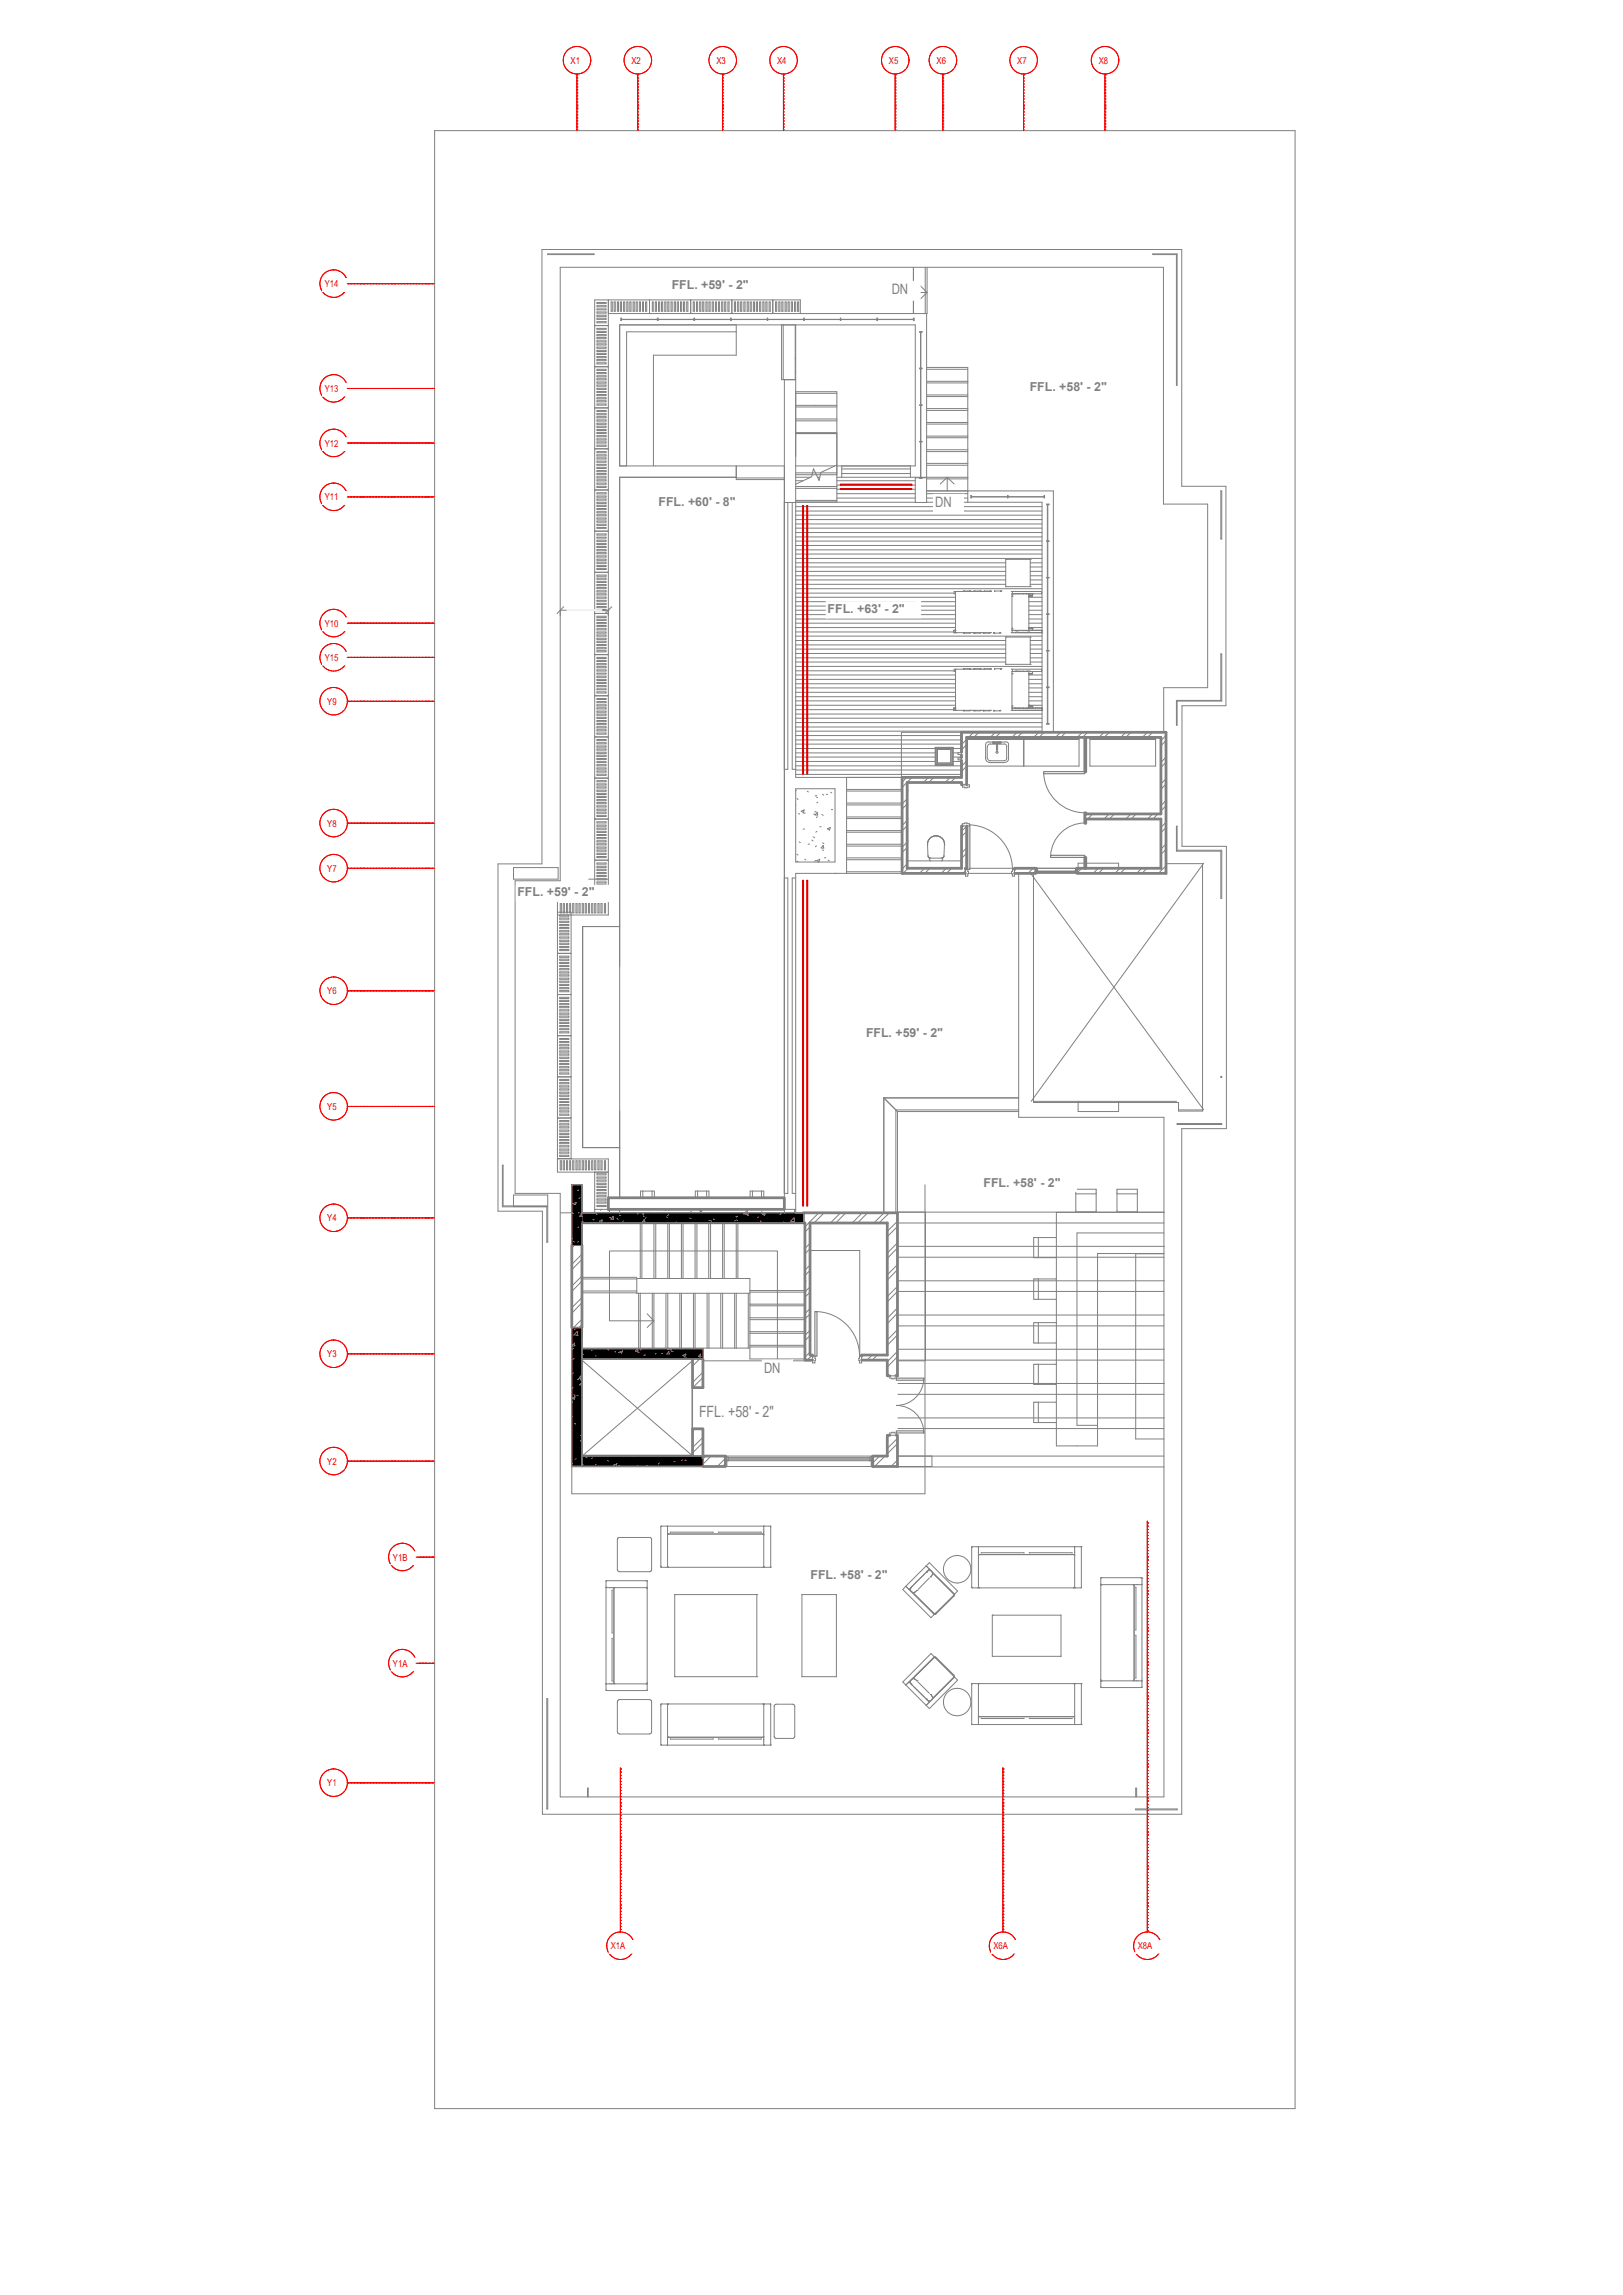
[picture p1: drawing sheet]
<svg xmlns="http://www.w3.org/2000/svg" width="297mm" height="420mm" viewBox="0 0 297 420" stroke-linecap="round" stroke-linejoin="round" font-family="sans-serif">
<defs><g id="words">
<text font-size="2.8" fill="#808080" x="127.9" y="259.3">FFL. +58' - 2&quot;</text>
<g font-size="2.6" fill="#808080">
<text x="163.2" y="53.9">DN</text>
<text x="171.2" y="92.8">DN</text>
<text x="139.8" y="251.4">DN</text>
</g>
<g font-size="2.3" fill="#808080">
<text x="122.9" y="52.9">FFL. +59' - 2&quot;</text>
<text x="188.5" y="71.5">FFL. +58' - 2&quot;</text>
<text x="120.5" y="92.7">FFL. +60' - 8&quot;</text>
<text x="151.5" y="112.2">FFL. +63' - 2&quot;</text>
<text x="94.7" y="164.1">FFL. +59' - 2&quot;</text>
<text x="158.5" y="189.8">FFL. +59' - 2&quot;</text>
<text x="180" y="217.3">FFL. +58' - 2&quot;</text>
<text x="148.3" y="289.1">FFL. +58' - 2&quot;</text>
</g>
<g font-size="1.8" fill="#f00">
<text x="104.4" y="11.7">X1</text>
<text x="115.6" y="11.7">X2</text>
<text x="131.1" y="11.7">X3</text>
<text x="142.2" y="11.7">X4</text>
<text x="162.7" y="11.7">X5</text>
<text x="171.4" y="11.7">X6</text>
<text x="186.2" y="11.7">X7</text>
<text x="201.1" y="11.7">X8</text>
<text x="59.4" y="52.6">Y14</text>
<text x="59.4" y="71.8">Y13</text>
<text x="59.4" y="81.7">Y12</text>
<text x="59.4" y="91.6">Y11</text>
<text x="59.4" y="114.7">Y10</text>
<text x="59.4" y="121">Y15</text>
<text x="59.9" y="129">Y9</text>
<text x="59.9" y="151.3">Y8</text>
<text x="59.9" y="159.6">Y7</text>
<text x="59.9" y="182">Y6</text>
<text x="59.9" y="203.2">Y5</text>
<text x="59.9" y="223.6">Y4</text>
<text x="59.9" y="248.5">Y3</text>
<text x="59.9" y="268.1">Y2</text>
<text x="71.9" y="285.7">Y1B</text>
<text x="71.9" y="305.1">Y1A</text>
<text x="59.9" y="327">Y1</text>
<text x="111.8" y="356.8">X1A</text>
<text x="181.8" y="356.8">X6A</text>
<text x="208.2" y="356.8">X8A</text>
</g>
</g></defs>
<!-- layer: S-GRID-IDEN -->
<g fill="none" stroke="#f00" stroke-width=".18">
<circle cx="105.6" cy="11" r="2.52"/>
<circle cx="116.7" cy="11" r="2.52"/>
<circle cx="132.3" cy="11" r="2.52"/>
<circle cx="143.4" cy="11" r="2.52"/>
<circle cx="163.9" cy="11" r="2.52"/>
<circle cx="172.6" cy="11" r="2.52"/>
<circle cx="187.3" cy="11" r="2.52"/>
<circle cx="202.2" cy="11" r="2.52"/>
<circle cx="61.1" cy="51.9" r="2.52"/>
<circle cx="61.1" cy="71.1" r="2.52"/>
<circle cx="61.1" cy="81.1" r="2.52"/>
<circle cx="61.1" cy="91" r="2.52"/>
<circle cx="61.1" cy="114.1" r="2.52"/>
<circle cx="61.1" cy="128.4" r="2.52"/>
<circle cx="61.1" cy="120.3" r="2.52"/>
<circle cx="61.1" cy="150.7" r="2.52"/>
<circle cx="61.1" cy="158.9" r="2.52"/>
<circle cx="61.1" cy="181.4" r="2.52"/>
<circle cx="61.1" cy="202.5" r="2.52"/>
<circle cx="61.1" cy="222.9" r="2.52"/>
<circle cx="61.1" cy="247.8" r="2.52"/>
<circle cx="61.1" cy="267.5" r="2.52"/>
<circle cx="73.6" cy="285.1" r="2.52"/>
<circle cx="73.6" cy="304.5" r="2.52"/>
<circle cx="61.1" cy="326.4" r="2.52"/>
<circle cx="113.6" cy="356.2" r="2.52"/>
<circle cx="183.6" cy="356.2" r="2.52"/>
<circle cx="210" cy="356.2" r="2.52"/>
</g>
<g fill="#fff" stroke="#fff" stroke-width=".18">
<path d="M104.1 10.2v2.2l3.3-2.2zM104.1 12.4l3.3-2.2v2.2z"/>
<path d="M115.3 10.2v2.2l3.3-2.2zM115.3 12.4l3.3-2.2v2.2z"/>
<path d="M130.8 10.2v2.2l3.3-2.2zM130.8 12.4l3.3-2.2v2.2z"/>
<path d="M141.9 10.2v2.2l3.3-2.2zM141.9 12.4l3.3-2.2v2.2z"/>
<path d="M162.4 10.2v2.2l3.3-2.2zM162.4 12.4l3.3-2.2v2.2z"/>
<path d="M171.1 10.2v2.2l3.3-2.2zM171.1 12.4l3.3-2.2v2.2z"/>
<path d="M185.9 10.2v2.2l3.3-2.2zM185.9 12.4l3.3-2.2v2.2z"/>
<path d="M200.8 10.2v2.2l3.2-2.2zM200.8 12.4l3.2-2.2v2.2z"/>
<path d="M59.6 325.5v2.3l3.3-2.3zM59.6 327.8l3.3-2.3v2.3z"/>
<path d="M59.6 266.6v2.3l3.3-2.3zM59.6 268.9l3.3-2.3v2.3z"/>
<path d="M59.6 246.9v2.3l3.3-2.3zM59.6 249.2l3.3-2.3v2.3z"/>
<path d="M59.6 222v2.3l3.3-2.3zM59.6 224.3l3.3-2.3v2.3z"/>
<path d="M59.6 201.6v2.3l3.3-2.3zM59.6 203.9l3.3-2.3v2.3z"/>
<path d="M59.6 180.5v2.3l3.3-2.3zM59.6 182.8l3.3-2.3v2.3z"/>
<path d="M59.6 158v2.3l3.3-2.3zM59.6 160.3l3.3-2.3v2.3z"/>
<path d="M59.6 149.8v2.3l3.3-2.3zM59.6 152.1l3.3-2.3v2.3z"/>
<path d="M59.6 127.5v2.3l3.3-2.3zM59.6 129.8l3.3-2.3v2.3z"/>
<path d="M59.1 113.2v2.2l4.5-2.2zM59.1 115.4l4.5-2.2v2.2z"/>
<path d="M59.1 90v2.3l4.5-2.3zM59.1 92.3l4.5-2.3v2.3z"/>
<path d="M59.1 80.2v2.3l4.5-2.3zM59.1 82.5l4.5-2.3v2.3z"/>
<path d="M59.1 70.2v2.3l4.5-2.3zM59.1 72.5l4.5-2.3v2.3z"/>
<path d="M59.1 51v2.3l4.5-2.3zM59.1 53.3l4.5-2.3v2.3z"/>
<path d="M59.1 119.4v2.3l4.5-2.3zM59.1 121.7l4.5-2.3v2.3z"/>
<path d="M71.6 303.6v2.3l4.8-2.3zM71.6 305.9l4.8-2.3v2.3z"/>
<path d="M71.6 284.1v2.3l4.8-2.3zM71.6 286.4l4.8-2.3v2.3z"/>
<path d="M111.5 355.3v2.2l4.7-2.2zM111.5 357.5l4.7-2.2v2.2z"/>
<path d="M181.5 355.3v2.2l4.8-2.2zM181.5 357.5l4.8-2.2v2.2z"/>
<path d="M207.9 355.3v2.2l4.7-2.2zM207.9 357.5l4.7-2.2v2.2z"/>
<path d="M104.1 10.2v2.2l3.3-2.2zM104.1 12.4l3.3-2.2v2.2z"/>
<path d="M115.3 10.2v2.2l3.3-2.2zM115.3 12.4l3.3-2.2v2.2z"/>
<path d="M130.8 10.2v2.2l3.3-2.2zM130.8 12.4l3.3-2.2v2.2z"/>
<path d="M141.9 10.2v2.2l3.3-2.2zM141.9 12.4l3.3-2.2v2.2z"/>
<path d="M162.4 10.2v2.2l3.3-2.2zM162.4 12.4l3.3-2.2v2.2z"/>
<path d="M171.1 10.2v2.2l3.3-2.2zM171.1 12.4l3.3-2.2v2.2z"/>
<path d="M185.9 10.2v2.2l3.3-2.2zM185.9 12.4l3.3-2.2v2.2z"/>
<path d="M200.8 10.2v2.2l3.2-2.2zM200.8 12.4l3.2-2.2v2.2z"/>
<path d="M59.6 325.5v2.3l3.3-2.3zM59.6 327.8l3.3-2.3v2.3z"/>
<path d="M59.6 266.6v2.3l3.3-2.3zM59.6 268.9l3.3-2.3v2.3z"/>
<path d="M59.6 246.9v2.3l3.3-2.3zM59.6 249.2l3.3-2.3v2.3z"/>
<path d="M59.6 222v2.3l3.3-2.3zM59.6 224.3l3.3-2.3v2.3z"/>
<path d="M59.6 201.6v2.3l3.3-2.3zM59.6 203.9l3.3-2.3v2.3z"/>
<path d="M59.6 180.5v2.3l3.3-2.3zM59.6 182.8l3.3-2.3v2.3z"/>
<path d="M59.6 158v2.3l3.3-2.3zM59.6 160.3l3.3-2.3v2.3z"/>
<path d="M59.6 149.8v2.3l3.3-2.3zM59.6 152.1l3.3-2.3v2.3z"/>
<path d="M59.6 127.5v2.3l3.3-2.3zM59.6 129.8l3.3-2.3v2.3z"/>
<path d="M59.1 113.2v2.2l4.5-2.2zM59.1 115.4l4.5-2.2v2.2z"/>
<path d="M59.1 90v2.3l4.5-2.3zM59.1 92.3l4.5-2.3v2.3z"/>
<path d="M59.1 80.2v2.3l4.5-2.3zM59.1 82.5l4.5-2.3v2.3z"/>
<path d="M59.1 70.2v2.3l4.5-2.3zM59.1 72.5l4.5-2.3v2.3z"/>
<path d="M59.1 51v2.3l4.5-2.3zM59.1 53.3l4.5-2.3v2.3z"/>
<path d="M59.1 119.4v2.3l4.5-2.3zM59.1 121.7l4.5-2.3v2.3z"/>
<path d="M71.6 303.6v2.3l4.8-2.3zM71.6 305.9l4.8-2.3v2.3z"/>
<path d="M71.6 284.1v2.3l4.8-2.3zM71.6 286.4l4.8-2.3v2.3z"/>
<path d="M111.5 355.3v2.2l4.7-2.2zM111.5 357.5l4.7-2.2v2.2z"/>
<path d="M181.5 355.3v2.2l4.8-2.2zM181.5 357.5l4.8-2.2v2.2z"/>
<path d="M207.9 355.3v2.2l4.7-2.2zM207.9 357.5l4.7-2.2v2.2z"/>
</g>
<!-- layer: S-GRID -->
<g fill="none" stroke="#f00" stroke-width=".18">
<path d="M105.6 20v.3M105.6 19.9h.1M105.6 19.8h.1M105.6 19.4v.3M105.6 19.4h.1M105.6 19.2h.1M105.6 18.8v.4M105.6 18.7h.1M105.6 18.3v.3M105.6 18.1h.1M105.6 17.7v.2M105.6 17.6h.1"/>
<path d="M105.6 17.2v.2M105.6 17h.1M105.6 16.6v.2M105.6 16.5h.1M105.6 16.1v.2M105.6 15.9h.1M105.6 15.5v.2M105.6 15.4h.1M105.6 15v.2M105.6 14.8h.1M105.6 14.3v.3M105.6 14.3h.1"/>
<path d="M105.6 13.8v.3M105.6 13.7h.1M105.6 13.6v.1M105.6 14.1v.1M105.6 14.7v.1M105.6 14.9h.1M105.6 15.2v.1M105.6 15.4v.1M105.6 15.8v.1M105.6 16h.1M105.6 16.3v.1M105.6 16.5v.1"/>
<path d="M105.6 16.9v.1M105.6 17.1h.1M105.6 17.4v.1M105.6 17.6v.1M105.6 18v.1M105.6 18.2h.1M105.6 18.7v.1M105.6 19.3h.1M105.6 19.8v.1M116.7 20v.3M116.7 19.9h.1M116.7 19.8h.1"/>
<path d="M116.7 19.4v.3M116.7 19.4h.1M116.7 19.2h.1M116.7 18.8v.4M116.7 18.7h.1M116.7 18.3v.3M116.7 18.1h.1M116.7 17.7v.2M116.7 17.6h.1M116.7 17.2v.2M116.7 17h.1M116.7 16.6v.2"/>
<path d="M116.7 16.5h.1M116.7 16.1v.2M116.7 15.9h.1M116.7 15.5v.2M116.7 15.4h.1M116.7 15v.2M116.7 14.8h.1M116.7 14.3v.3M116.7 14.3h.1M116.7 13.8v.3M116.7 13.7h.1M116.7 13.6v.1"/>
<path d="M116.7 14.1v.1M116.7 14.7v.1M116.7 14.9h.1M116.7 15.2v.1M116.7 15.4v.1M116.7 15.8v.1M116.7 16h.1M116.7 16.3v.1M116.7 16.5v.1M116.7 16.9v.1M116.7 17.1h.1M116.7 17.4v.1"/>
<path d="M116.7 17.6v.1M116.7 18v.1M116.7 18.2h.1M116.7 18.7v.1M116.7 19.3h.1M116.7 19.8v.1M132.2 20v.3M132.2 19.9h.1M132.2 19.8h.1M132.2 19.4v.3M132.2 19.4h.1M132.2 19.2h.1"/>
<path d="M132.2 18.8v.4M132.2 18.7h.1M132.2 18.3v.3M132.2 18.1h.1M132.2 17.7v.2M132.2 17.6h.1M132.2 17.2v.2M132.2 17h.1M132.2 16.6v.2M132.2 16.5h.1M132.2 16.1v.2M132.2 15.9h.1"/>
<path d="M132.2 15.5v.2M132.2 15.4h.1M132.2 15v.2M132.2 14.8h.1M132.2 14.3v.3M132.2 14.3h.1M132.2 13.8v.3M132.2 13.7h.1M132.2 13.6v.1M132.2 14.1v.1M132.2 14.7v.1M132.2 14.9h.1"/>
<path d="M132.2 15.2v.1M132.2 15.4v.1M132.2 15.8v.1M132.2 16h.1M132.2 16.3v.1M132.2 16.5v.1M132.2 16.9v.1M132.2 17.1h.1M132.2 17.4v.1M132.2 17.6v.1M132.2 18v.1M132.2 18.2h.1"/>
<path d="M132.2 18.7v.1M132.2 19.3h.1M132.2 19.8v.1M143.4 20v.3M143.4 19.9h.1M143.4 19.8h.1M143.4 19.4v.3M143.4 19.4h.1M143.4 19.2h.1M143.4 18.8v.4M143.4 18.7h.1M143.4 18.3v.3"/>
<path d="M143.4 18.1h.1M143.4 17.7v.2M143.4 17.6h.1M143.4 17.2v.2M143.4 17h.1M143.4 16.6v.2M143.4 16.5h.1M143.4 16.1v.2M143.4 15.9h.1M143.4 15.5v.2M143.4 15.4h.1M143.4 15v.2"/>
<path d="M143.4 14.8h.1M143.4 14.3v.3M143.4 14.3h.1M143.4 13.8v.3M143.4 13.7h.1M143.4 13.6v.1M143.4 14.1v.1M143.4 14.7v.1M143.4 14.9h.1M143.4 15.2v.1M143.4 15.4v.1M143.4 15.8v.1"/>
<path d="M143.4 16h.1M143.4 16.3v.1M143.4 16.5v.1M143.4 16.9v.1M143.4 17.1h.1M143.4 17.4v.1M143.4 17.6v.1M143.4 18v.1M143.4 18.2h.1M143.4 18.7v.1M143.4 19.3h.1M143.4 19.8v.1"/>
<path d="M163.8 20v.3M163.8 19.9h.1M163.8 19.8h.1M163.8 19.4v.3M163.8 19.4h.1M163.8 19.2h.1M163.8 18.8v.4M163.8 18.7h.1M163.8 18.3v.3M163.8 18.1h.1M163.8 17.7v.2M163.8 17.6h.1"/>
<path d="M163.8 17.2v.2M163.8 17h.1M163.8 16.6v.2M163.8 16.5h.1M163.8 16.1v.2M163.8 15.9h.1M163.8 15.5v.2M163.8 15.4h.1M163.8 15v.2M163.8 14.8h.1M163.8 14.3v.3M163.8 14.3h.1"/>
<path d="M163.8 13.8v.3M163.8 13.7h.1M163.8 13.6v.1M163.8 14.1v.1M163.8 14.7v.1M163.8 14.9h.1M163.8 15.2v.1M163.8 15.4v.1M163.8 15.8v.1M163.8 16h.1M163.8 16.3v.1M163.8 16.5v.1"/>
<path d="M163.8 16.9v.1M163.8 17.1h.1M163.8 17.4v.1M163.8 17.6v.1M163.8 18v.1M163.8 18.2h.1M163.8 18.7v.1M163.8 19.3h.1M163.8 19.8v.1M172.6 20v.3M172.6 19.9h.1M172.6 19.8h.1"/>
<path d="M172.6 19.4v.3M172.6 19.4h.1M172.6 19.2h.1M172.6 18.8v.4M172.6 18.7h.1M172.6 18.3v.3M172.6 18.1h.1M172.6 17.7v.2M172.6 17.6h.1M172.6 17.2v.2M172.6 17h.1M172.6 16.6v.2"/>
<path d="M172.6 16.5h.1M172.6 16.1v.2M172.6 15.9h.1M172.6 15.5v.2M172.6 15.4h.1M172.6 15v.2M172.6 14.8h.1M172.6 14.3v.3M172.6 14.3h.1M172.6 13.8v.3M172.6 13.7h.1M172.6 13.6v.1"/>
<path d="M172.6 14.1v.1M172.6 14.7v.1M172.6 14.9h.1M172.6 15.2v.1M172.6 15.4v.1M172.6 15.8v.1M172.6 16h.1M172.6 16.3v.1M172.6 16.5v.1M172.6 16.9v.1M172.6 17.1h.1M172.6 17.4v.1"/>
<path d="M172.6 17.6v.1M172.6 18v.1M172.6 18.2h.1M172.6 18.7v.1M172.6 19.3h.1M172.6 19.8v.1M187.3 20v.3M187.3 19.9h.1M187.3 19.8h.1M187.3 19.4v.3M187.3 19.4h.1M187.3 19.2h.1"/>
<path d="M187.3 18.8v.4M187.3 18.7h.1M187.3 18.3v.3M187.3 18.1h.1M187.3 17.7v.2M187.3 17.6h.1M187.3 17.2v.2M187.3 17h.1M187.3 16.6v.2M187.3 16.5h.1M187.3 16.1v.2M187.3 15.9h.1"/>
<path d="M187.3 15.5v.2M187.3 15.4h.1M187.3 15v.2M187.3 14.8h.1M187.3 14.3v.3M187.3 14.3h.1M187.3 13.8v.3M187.3 13.7h.1M187.3 13.6v.1M187.3 14.1v.1M187.3 14.7v.1M187.3 14.9h.1"/>
<path d="M187.3 15.2v.1M187.3 15.4v.1M187.3 15.8v.1M187.3 16h.1M187.3 16.3v.1M187.3 16.5v.1M187.3 16.9v.1M187.3 17.1h.1M187.3 17.4v.1M187.3 17.6v.1M187.3 18v.1M187.3 18.2h.1"/>
<path d="M187.3 18.7v.1M187.3 19.3h.1M187.3 19.8v.1M202.2 20v.3M202.2 19.9h.1M202.2 19.8h.1M202.2 19.4v.3M202.2 19.4h.1M202.2 19.2h.1M202.2 18.8v.4M202.2 18.7h.1M202.2 18.3v.3"/>
<path d="M202.2 18.1h.1M202.2 17.7v.2M202.2 17.6h.1M202.2 17.2v.2M202.2 17h.1M202.2 16.6v.2M202.2 16.5h.1M202.2 16.1v.2M202.2 15.9h.1M202.2 15.5v.2M202.2 15.4h.1M202.2 15v.2"/>
<path d="M202.2 14.8h.1M202.2 14.3v.3M202.2 14.3h.1M202.2 13.8v.3M202.2 13.7h.1M202.2 13.6v.1M202.2 14.1v.1M202.2 14.7v.1M202.2 14.9h.1M202.2 15.2v.1M202.2 15.4v.1M202.2 15.8v.1"/>
<path d="M202.2 16h.1M202.2 16.3v.1M202.2 16.5v.1M202.2 16.9v.1M202.2 17.1h.1M202.2 17.4v.1M202.2 17.6v.1M202.2 18v.1M202.2 18.2h.1M202.2 18.7v.1M202.2 19.3h.1M202.2 19.8v.1"/>
<path d="M105.6 23.8h.1M105.6 23.4v.2M105.6 23.2h.1M105.6 22.9v.2M105.6 22.7h.1M105.6 22.3v.2M105.6 22.1h.1M105.6 21.8v.2M105.6 21.6h.1M105.6 21.2v.2M105.6 21h.1M105.6 20.5v.4"/>
<path d="M105.6 20.5h.1M105.6 20.4h.1M105.6 20.9v.1M105.6 21.1v.1M105.6 21.5h.1M105.6 21.6v.1M105.6 22v.1M105.6 22.2v.1M105.6 22.6h.1M105.6 22.7v.1M105.6 23.1v.1M105.6 23.3v.1"/>
<path d="M105.6 23.7h.1M105.6 23.8v.1M116.7 23.8h.1M116.7 23.4v.2M116.7 23.2h.1M116.7 22.9v.2M116.7 22.7h.1M116.7 22.3v.2M116.7 22.1h.1M116.7 21.8v.2M116.7 21.6h.1M116.7 21.2v.2"/>
<path d="M116.7 21h.1M116.7 20.5v.4M116.7 20.5h.1M116.7 20.4h.1M116.7 20.9v.1M116.7 21.1v.1M116.7 21.5h.1M116.7 21.6v.1M116.7 22v.1M116.7 22.2v.1M116.7 22.6h.1M116.7 22.7v.1"/>
<path d="M116.7 23.1v.1M116.7 23.3v.1M116.7 23.7h.1M116.7 23.8v.1M132.2 23.8h.1M132.2 23.4v.2M132.2 23.2h.1M132.2 22.9v.2M132.2 22.7h.1M132.2 22.3v.2M132.2 22.1h.1M132.2 21.8v.2"/>
<path d="M132.2 21.6h.1M132.2 21.2v.2M132.2 21h.1M132.2 20.5v.4M132.2 20.5h.1M132.2 20.4h.1M132.2 20.9v.1M132.2 21.1v.1M132.2 21.5h.1M132.2 21.6v.1M132.2 22v.1M132.2 22.2v.1"/>
<path d="M132.2 22.6h.1M132.2 22.7v.1M132.2 23.1v.1M132.2 23.3v.1M132.2 23.7h.1M132.2 23.8v.1M143.4 23.8h.1M143.4 23.4v.2M143.4 23.2h.1M143.4 22.9v.2M143.4 22.7h.1M143.4 22.3v.2"/>
<path d="M143.4 22.1h.1M143.4 21.8v.2M143.4 21.6h.1M143.4 21.2v.2M143.4 21h.1M143.4 20.5v.4M143.4 20.5h.1M143.4 20.4h.1M143.4 20.9v.1M143.4 21.1v.1M143.4 21.5h.1M143.4 21.6v.1"/>
<path d="M143.4 22v.1M143.4 22.2v.1M143.4 22.6h.1M143.4 22.7v.1M143.4 23.1v.1M143.4 23.3v.1M143.4 23.7h.1M143.4 23.8v.1M163.8 23.8h.1M163.8 23.4v.2M163.8 23.2h.1M163.8 22.9v.2"/>
<path d="M163.8 22.7h.1M163.8 22.3v.2M163.8 22.1h.1M163.8 21.8v.2M163.8 21.6h.1M163.8 21.2v.2M163.8 21h.1M163.8 20.5v.4M163.8 20.5h.1M163.8 20.4h.1M163.8 20.9v.1M163.8 21.1v.1"/>
<path d="M163.8 21.5h.1M163.8 21.6v.1M163.8 22v.1M163.8 22.2v.1M163.8 22.6h.1M163.8 22.7v.1M163.8 23.1v.1M163.8 23.3v.1M163.8 23.7h.1M163.8 23.8v.1M172.6 23.8h.1M172.6 23.4v.2"/>
<path d="M172.6 23.2h.1M172.6 22.9v.2M172.6 22.7h.1M172.6 22.3v.2M172.6 22.1h.1M172.6 21.8v.2M172.6 21.6h.1M172.6 21.2v.2M172.6 21h.1M172.6 20.5v.4M172.6 20.5h.1M172.6 20.4h.1"/>
<path d="M172.6 20.9v.1M172.6 21.1v.1M172.6 21.5h.1M172.6 21.6v.1M172.6 22v.1M172.6 22.2v.1M172.6 22.6h.1M172.6 22.7v.1M172.6 23.1v.1M172.6 23.3v.1M172.6 23.7h.1M172.6 23.8v.1"/>
<path d="M187.3 23.8h.1M187.3 23.4v.2M187.3 23.2h.1M187.3 22.9v.2M187.3 22.7h.1M187.3 22.3v.2M187.3 22.1h.1M187.3 21.8v.2M187.3 21.6h.1M187.3 21.2v.2M187.3 21h.1M187.3 20.5v.4"/>
<path d="M187.3 20.5h.1M187.3 20.4h.1M187.3 20.9v.1M187.3 21.1v.1M187.3 21.5h.1M187.3 21.6v.1M187.3 22v.1M187.3 22.2v.1M187.3 22.6h.1M187.3 22.7v.1M187.3 23.1v.1M187.3 23.3v.1"/>
<path d="M187.3 23.7h.1M187.3 23.8v.1M202.2 23.8h.1M202.2 23.4v.2M202.2 23.2h.1M202.2 22.9v.2M202.2 22.7h.1M202.2 22.3v.2M202.2 22.1h.1M202.2 21.8v.2M202.2 21.6h.1M202.2 21.2v.2"/>
<path d="M202.2 21h.1M202.2 20.5v.4M202.2 20.5h.1M202.2 20.4h.1M202.2 20.9v.1M202.2 21.1v.1M202.2 21.5h.1M202.2 21.6v.1M202.2 22v.1M202.2 22.2v.1M202.2 22.6h.1M202.2 22.7v.1"/>
<path d="M202.2 23.1v.1M202.2 23.3v.1M202.2 23.7h.1M202.2 23.8v.1M63.5 51.9h.1M63.7 51.9h.1M63.8 51.9h.3M64.1 51.9h.1M64.2 51.9h.1M64.3 51.9h.1M64.4 51.9h.2M64.6 51.9h.1"/>
<path d="M64.8 51.9h.1M64.9 51.9h.4M65.3 51.9h.1M65.4 51.9h.1M65.5 51.9h.3M65.9 51.9h.1M66 51.9h.1M66.1 51.9h.3M66.4 51.9h.1M66.5 51.9h.1M66.6 51.9h.1M66.6 51.9h.4"/>
<path d="M67 51.9h.1M67.1 51.9h.1M67.2 51.9h.3M67.6 51.9h.1M67.7 51.9h.1M67.9 51.9h.2M68.1 51.9h.1M68.2 51.9h.1M68.3 51.9h.1M68.4 51.9h.2M68.7 51.9h.1M68.8 51.9h.1"/>
<path d="M69 51.9h.2M69.2 51.9h.1M69.3 51.9h.1M69.4 51.9h.1M69.5 51.9h.2M69.8 51.9h.1M69.9 51.9h.1M70.1 51.9h.2M70.3 51.9h.1M70.4 51.9h.1M70.5 51.9h.1M70.6 51.9h.4"/>
<path d="M71 51.9h.1M71.2 51.9h.3M71.5 51.9h.1M71.6 51.9h.1M71.7 51.9h.1M71.8 51.9h.3M72.1 51.9h.1M72.3 51.9h.1M72.3 51.9h.3M72.7 51.9h.1M72.8 51.9h.1M72.9 51.9h.3"/>
<path d="M73.2 51.9h.1M73.4 51.9h.1M73.5 51.9h.2M73.8 51.9h.1M73.9 51.9h.1M74 51.9h.1M74.1 51.9h.2M74.3 51.9h.1M74.5 51.9h.1M74.6 51.9h.2M74.9 51.9h.1M75 51.9h.1"/>
<path d="M75.1 51.9h.1M75.2 51.9h.2M75.4 51.9h.1M75.6 51.9h.1M75.7 51.9h.2M76 51.9h.1M76.1 51.9h.1M76.2 51.9h.1M76.3 51.9h.2M76.5 51.9h.1M76.7 51.9h.1M76.8 51.9h.4"/>
<path d="M77.2 51.9h.1M77.3 51.9h.1M77.4 51.9h.3M77.8 51.9h.1M77.9 51.9h.1M78 51.9h.3M78.3 51.9h.1M78.4 51.9h.1M78.5 51.9h.1M78.5 51.9h.4M78.9 51.9h.1M79 51.9h.1"/>
<path d="M79.1 51.9h.3M79.5 51.9h.1M63.5 71.1h.1M63.7 71.1h.1M63.8 71.1h.3M64.1 71.1h.1M64.2 71.1h.1M64.3 71.1h.1M64.4 71.1h.2M64.6 71.1h.1M64.8 71.1h.1M64.9 71.1h.4"/>
<path d="M65.3 71.1h.1M65.4 71.1h.1M65.5 71.1h.3M65.9 71.1h.1M66 71.1h.1M66.1 71.1h.3M66.4 71.1h.1M66.5 71.1h.1M66.6 71.1h.1M66.6 71.1h.4M67 71.1h.1M67.1 71.1h.1"/>
<path d="M67.2 71.1h.3M67.6 71.1h.1M67.7 71.1h.1M67.9 71.1h.2M68.1 71.1h.1M68.2 71.1h.1M68.3 71.1h.1M68.4 71.1h.2M68.7 71.1h.1M68.8 71.1h.1M69 71.1h.2M69.2 71.1h.1"/>
<path d="M69.3 71.1h.1M69.4 71.1h.1M69.5 71.1h.2M69.8 71.1h.1M69.9 71.1h.1M70.1 71.1h.2M70.3 71.1h.1M70.4 71.1h.1M70.5 71.1h.1M70.6 71.1h.4M71 71.1h.1M71.2 71.1h.3"/>
<path d="M71.5 71.1h.1M71.6 71.1h.1M71.7 71.1h.1M71.8 71.1h.3M72.1 71.1h.1M72.3 71.1h.1M72.3 71.1h.3M72.7 71.1h.1M72.8 71.1h.1M72.9 71.1h.3M73.2 71.1h.1M73.4 71.1h.1"/>
<path d="M73.5 71.1h.2M73.8 71.1h.1M73.9 71.1h.1M74 71.1h.1M74.1 71.1h.2M74.3 71.1h.1M74.5 71.1h.1M74.6 71.1h.2M74.9 71.1h.1M75 71.1h.1M75.1 71.1h.1M75.2 71.1h.2"/>
<path d="M75.4 71.1h.1M75.6 71.1h.1M75.7 71.1h.2M76 71.1h.1M76.1 71.1h.1M76.2 71.1h.1M76.3 71.1h.2M76.5 71.1h.1M76.7 71.1h.1M76.8 71.1h.4M77.2 71.1h.1M77.3 71.1h.1"/>
<path d="M77.4 71.1h.3M77.8 71.1h.1M77.9 71.1h.1M78 71.1h.3M78.3 71.1h.1M78.4 71.1h.1M78.5 71.1h.1M78.5 71.1h.4M78.9 71.1h.1M79 71.1h.1M79.1 71.1h.3M79.5 71.1h.1"/>
<path d="M63.5 91h.1M63.5 81.1h.1M63.7 91h.1M63.7 81.1h.1M63.8 91h.3M63.8 81.1h.3M64.1 91h.1M64.1 81.1h.1M64.2 91h.1M64.2 81.1h.1M64.3 91h.1M64.3 81.1h.1"/>
<path d="M64.4 91h.2M64.4 81.1h.2M64.6 91h.1M64.6 81.1h.1M64.8 91h.1M64.8 81.1h.1M64.9 91h.4M64.9 81.1h.4M65.3 91h.1M65.3 81.1h.1M65.4 91h.1M65.4 81.1h.1"/>
<path d="M65.5 91h.3M65.5 81.1h.3M65.9 91h.1M65.9 81.1h.1M66 91h.1M66 81.1h.1M66.1 91h.3M66.1 81.1h.3M66.4 91h.1M66.4 81.1h.1M66.5 91h.1M66.5 81.1h.1"/>
<path d="M66.6 91h.1M66.6 81.1h.1M66.6 91h.4M66.6 81.1h.4M67 91h.1M67 81.1h.1M67.1 91h.1M67.1 81.1h.1M67.2 91h.3M67.2 81.1h.3M67.6 91h.1M67.6 81.1h.1"/>
<path d="M67.7 91h.1M67.7 81.1h.1M67.9 91h.2M67.9 81.1h.2M68.1 91h.1M68.1 81.1h.1M68.2 91h.1M68.2 81.1h.1M68.3 91h.1M68.3 81.1h.1M68.4 91h.2M68.4 81.1h.2"/>
<path d="M68.7 91h.1M68.7 81.1h.1M68.8 91h.1M68.8 81.1h.1M69 91h.2M69 81.1h.2M69.2 91h.1M69.2 81.1h.1M69.3 91h.1M69.3 81.1h.1M69.4 91h.1M69.4 81.1h.1"/>
<path d="M69.5 91h.2M69.5 81.1h.2M69.8 91h.1M69.8 81.1h.1M69.9 91h.1M69.9 81.1h.1M70.1 91h.2M70.1 81.1h.2M70.3 91h.1M70.3 81.1h.1M70.4 91h.1M70.4 81.1h.1"/>
<path d="M70.5 91h.1M70.5 81.1h.1M70.6 91h.4M70.6 81.1h.4M71 91h.1M71 81.1h.1M71.2 91h.3M71.2 81.1h.3M71.5 91h.1M71.5 81.1h.1M71.6 91h.1M71.6 81.1h.1"/>
<path d="M71.7 91h.1M71.7 81.1h.1M71.8 91h.3M71.8 81.1h.3M72.1 91h.1M72.1 81.1h.1M72.3 91h.1M72.3 81.1h.1M72.3 91h.3M72.3 81.1h.3M72.7 91h.1M72.7 81.1h.1"/>
<path d="M72.8 91h.1M72.8 81.1h.1M72.9 91h.3M72.9 81.1h.3M73.2 91h.1M73.2 81.1h.1M73.4 91h.1M73.4 81.1h.1M73.5 91h.2M73.5 81.1h.2M73.8 91h.1M73.8 81.1h.1"/>
<path d="M73.9 91h.1M73.9 81.1h.1M74 91h.1M74 81.1h.1M74.1 91h.2M74.1 81.1h.2M74.3 91h.1M74.3 81.1h.1M74.5 91h.1M74.5 81.1h.1M74.6 91h.2M74.6 81.1h.2"/>
<path d="M74.9 91h.1M74.9 81.1h.1M75 91h.1M75 81.1h.1M75.1 91h.1M75.1 81.1h.1M75.2 91h.2M75.2 81.1h.2M75.4 91h.1M75.4 81.1h.1M75.6 91h.1M75.6 81.1h.1"/>
<path d="M75.7 91h.2M75.7 81.1h.2M76 91h.1M76 81.1h.1M76.1 91h.1M76.1 81.1h.1M76.2 91h.1M76.2 81.1h.1M76.3 91h.2M76.3 81.1h.2M76.5 91h.1M76.5 81.1h.1"/>
<path d="M76.7 91h.1M76.7 81.1h.1M76.8 91h.4M76.8 81.1h.4M77.2 91h.1M77.2 81.1h.1M77.3 91h.1M77.3 81.1h.1M77.4 91h.3M77.4 81.1h.3M77.8 91h.1M77.8 81.1h.1"/>
<path d="M77.9 91h.1M77.9 81.1h.1M78 91h.3M78 81.1h.3M78.3 91h.1M78.3 81.1h.1M78.4 91h.1M78.4 81.1h.1M78.5 91h.1M78.5 81.1h.1M78.5 91h.4M78.5 81.1h.4"/>
<path d="M78.9 91h.1M78.9 81.1h.1M79 91h.1M79 81.1h.1M79.1 91h.3M79.1 81.1h.3M79.5 91h.1M79.5 81.1h.1M63.5 114.1h.1M63.7 114.1h.1M63.8 114.1h.3M64.1 114.1h.1"/>
<path d="M64.2 114.1h.1M64.3 114.1h.1M64.4 114.1h.2M64.6 114.1h.1M64.8 114.1h.1M64.9 114.1h.4M65.3 114.1h.1M65.4 114.1h.1M65.5 114.1h.3M65.9 114.1h.1M66 114.1h.1M66.1 114.1h.3"/>
<path d="M66.4 114.1h.1M66.5 114.1h.1M66.6 114.1h.1M66.6 114.1h.4M67 114.1h.1M67.1 114.1h.1M67.2 114.1h.3M67.6 114.1h.1M67.7 114.1h.1M67.9 114.1h.2M68.1 114.1h.1M68.2 114.1h.1"/>
<path d="M68.3 114.1h.1M68.4 114.1h.2M68.7 114.1h.1M68.8 114.1h.1M69 114.1h.2M69.2 114.1h.1M69.3 114.1h.1M69.4 114.1h.1M69.5 114.1h.2M69.8 114.1h.1M69.9 114.1h.1M70.1 114.1h.2"/>
<path d="M70.3 114.1h.1M70.4 114.1h.1M70.5 114.1h.1M70.6 114.1h.4M71 114.1h.1M71.2 114.1h.3M71.5 114.1h.1M71.6 114.1h.1M71.7 114.1h.1M71.8 114.1h.3M72.1 114.1h.1M72.3 114.1h.1"/>
<path d="M72.3 114.1h.3M72.7 114.1h.1M72.8 114.1h.1M72.9 114.1h.3M73.2 114.1h.1M73.4 114.1h.1M73.5 114.1h.2M73.8 114.1h.1M73.9 114.1h.1M74 114.1h.1M74.1 114.1h.2M74.3 114.1h.1"/>
<path d="M74.5 114.1h.1M74.6 114.1h.2M74.9 114.1h.1M75 114.1h.1M75.1 114.1h.1M75.2 114.1h.2M75.4 114.1h.1M75.6 114.1h.1M75.7 114.1h.2M76 114.1h.1M76.1 114.1h.1M76.2 114.1h.1"/>
<path d="M76.3 114.1h.2M76.5 114.1h.1M76.7 114.1h.1M76.8 114.1h.4M77.2 114.1h.1M77.3 114.1h.1M77.4 114.1h.3M77.8 114.1h.1M77.9 114.1h.1M78 114.1h.3M78.3 114.1h.1M78.4 114.1h.1"/>
<path d="M78.5 114.1h.1M78.5 114.1h.4M78.9 114.1h.1M79 114.1h.1M79.1 114.1h.3M79.5 114.1h.1M63.5 128.4h.1M63.5 120.4h.1M63.7 128.4h.1M63.7 120.4h.1M63.8 128.4h.3M63.8 120.4h.3"/>
<path d="M64.1 128.4h.1M64.1 120.4h.1M64.2 128.4h.1M64.2 120.4h.1M64.3 128.4h.1M64.3 120.4h.1M64.4 128.4h.2M64.4 120.4h.2M64.6 128.4h.1M64.6 120.4h.1M64.8 128.4h.1M64.8 120.4h.1"/>
<path d="M64.9 128.4h.4M64.9 120.4h.4M65.3 128.4h.1M65.3 120.4h.1M65.4 128.4h.1M65.4 120.4h.1M65.5 128.4h.3M65.5 120.4h.3M65.9 128.4h.1M65.9 120.4h.1M66 128.4h.1M66 120.4h.1"/>
<path d="M66.1 128.4h.3M66.1 120.4h.3M66.4 128.4h.1M66.4 120.4h.1M66.5 128.4h.1M66.5 120.4h.1M66.6 128.4h.1M66.6 120.4h.1M66.6 128.4h.4M66.6 120.4h.4M67 128.4h.1M67 120.4h.1"/>
<path d="M67.1 128.4h.1M67.1 120.4h.1M67.2 128.4h.3M67.2 120.4h.3M67.6 128.4h.1M67.6 120.4h.1M67.7 128.4h.1M67.7 120.4h.1M67.9 128.4h.2M67.9 120.4h.2M68.1 128.4h.1M68.1 120.4h.1"/>
<path d="M68.2 128.4h.1M68.2 120.4h.1M68.3 128.4h.1M68.3 120.4h.1M68.4 128.4h.2M68.4 120.4h.2M68.7 128.4h.1M68.7 120.4h.1M68.8 128.4h.1M68.8 120.4h.1M69 128.4h.2M69 120.4h.2"/>
<path d="M69.2 128.4h.1M69.2 120.4h.1M69.3 128.4h.1M69.3 120.4h.1M69.4 128.4h.1M69.4 120.4h.1M69.5 128.4h.2M69.5 120.4h.2M69.8 128.4h.1M69.8 120.4h.1M69.9 128.4h.1M69.9 120.4h.1"/>
<path d="M70.1 128.4h.2M70.1 120.4h.2M70.3 128.4h.1M70.3 120.4h.1M70.4 128.4h.1M70.4 120.4h.1M70.5 128.4h.1M70.5 120.4h.1M70.6 128.4h.4M70.6 120.4h.4M71 128.4h.1M71 120.4h.1"/>
<path d="M71.2 128.4h.3M71.2 120.4h.3M71.5 128.4h.1M71.5 120.4h.1M71.6 128.4h.1M71.6 120.4h.1M71.7 128.4h.1M71.7 120.4h.1M71.8 128.4h.3M71.8 120.4h.3M72.1 128.4h.1M72.1 120.4h.1"/>
<path d="M72.3 128.4h.1M72.3 120.4h.1M72.3 128.4h.3M72.3 120.4h.3M72.7 128.4h.1M72.7 120.4h.1M72.8 128.4h.1M72.8 120.4h.1M72.9 128.4h.3M72.9 120.4h.3M73.2 128.4h.1M73.2 120.4h.1"/>
<path d="M73.4 128.4h.1M73.4 120.4h.1M73.5 128.4h.2M73.5 120.4h.2M73.8 128.4h.1M73.8 120.4h.1M73.9 128.4h.1M73.9 120.4h.1M74 128.4h.1M74 120.4h.1M74.1 128.4h.2M74.1 120.4h.2"/>
<path d="M74.3 128.4h.1M74.3 120.4h.1M74.5 128.4h.1M74.5 120.4h.1M74.6 128.4h.2M74.6 120.4h.2M74.9 128.4h.1M74.9 120.4h.1M75 128.4h.1M75 120.4h.1M75.1 128.4h.1M75.1 120.4h.1"/>
<path d="M75.2 128.4h.2M75.2 120.4h.2M75.4 128.4h.1M75.4 120.4h.1M75.6 128.4h.1M75.6 120.4h.1M75.7 128.4h.2M75.7 120.4h.2M76 128.4h.1M76 120.4h.1M76.1 128.4h.1M76.1 120.4h.1"/>
<path d="M76.2 128.4h.1M76.2 120.4h.1M76.3 128.4h.2M76.3 120.4h.2M76.5 128.4h.1M76.5 120.4h.1M76.7 128.4h.1M76.7 120.4h.1M76.8 128.4h.4M76.8 120.4h.4M77.2 128.4h.1M77.2 120.4h.1"/>
<path d="M77.3 128.4h.1M77.3 120.4h.1M77.4 128.4h.3M77.4 120.4h.3M77.8 128.4h.1M77.8 120.4h.1M77.9 128.4h.1M77.9 120.4h.1M78 128.4h.3M78 120.4h.3M78.3 128.4h.1M78.3 120.4h.1"/>
<path d="M78.4 128.4h.1M78.4 120.4h.1M78.5 128.4h.1M78.5 120.4h.1M78.5 128.4h.4M78.5 120.4h.4M78.9 128.4h.1M78.9 120.4h.1M79 128.4h.1M79 120.4h.1M79.1 128.4h.3M79.1 120.4h.3"/>
<path d="M79.5 128.4h.1M79.5 120.4h.1M63.5 159h.1M63.5 150.7h.1M63.7 159h.1M63.7 150.7h.1M63.8 159h.3M63.8 150.7h.3M64.1 159h.1M64.1 150.7h.1M64.2 159h.1M64.2 150.7h.1"/>
<path d="M64.3 159h.1M64.3 150.7h.1M64.4 159h.2M64.4 150.7h.2M64.6 159h.1M64.6 150.7h.1M64.8 159h.1M64.8 150.7h.1M64.9 159h.4M64.9 150.7h.4M65.3 159h.1M65.3 150.7h.1"/>
<path d="M65.4 159h.1M65.4 150.7h.1M65.5 159h.3M65.5 150.7h.3M65.9 159h.1M65.9 150.7h.1M66 159h.1M66 150.7h.1M66.1 159h.3M66.1 150.7h.3M66.4 159h.1M66.4 150.7h.1"/>
<path d="M66.5 159h.1M66.5 150.7h.1M66.6 159h.1M66.6 150.7h.1M66.6 159h.4M66.6 150.7h.4M67 159h.1M67 150.7h.1M67.1 159h.1M67.1 150.7h.1M67.2 159h.3M67.2 150.7h.3"/>
<path d="M67.6 159h.1M67.6 150.7h.1M67.7 159h.1M67.7 150.7h.1M67.9 159h.2M67.9 150.7h.2M68.1 159h.1M68.1 150.7h.1M68.2 159h.1M68.2 150.7h.1M68.3 159h.1M68.3 150.7h.1"/>
<path d="M68.4 159h.2M68.4 150.7h.2M68.7 159h.1M68.7 150.7h.1M68.8 159h.1M68.8 150.7h.1M69 159h.2M69 150.7h.2M69.2 159h.1M69.2 150.7h.1M69.3 159h.1M69.3 150.7h.1"/>
<path d="M69.4 159h.1M69.4 150.7h.1M69.5 159h.2M69.5 150.7h.2M69.8 159h.1M69.8 150.7h.1M69.9 159h.1M69.9 150.7h.1M70.1 159h.2M70.1 150.7h.2M70.3 159h.1M70.3 150.7h.1"/>
<path d="M70.4 159h.1M70.4 150.7h.1M70.5 159h.1M70.5 150.7h.1M70.6 159h.4M70.6 150.7h.4M71 159h.1M71 150.7h.1M71.2 159h.3M71.2 150.7h.3M71.5 159h.1M71.5 150.7h.1"/>
<path d="M71.6 159h.1M71.6 150.7h.1M71.7 159h.1M71.7 150.7h.1M71.8 159h.3M71.8 150.7h.3M72.1 159h.1M72.1 150.7h.1M72.3 159h.1M72.3 150.7h.1M72.3 159h.3M72.3 150.7h.3"/>
<path d="M72.7 159h.1M72.7 150.7h.1M72.8 159h.1M72.8 150.7h.1M72.9 159h.3M72.9 150.7h.3M73.2 159h.1M73.2 150.7h.1M73.4 159h.1M73.4 150.7h.1M73.5 159h.2M73.5 150.7h.2"/>
<path d="M73.8 159h.1M73.8 150.7h.1M73.9 159h.1M73.9 150.7h.1M74 159h.1M74 150.7h.1M74.1 159h.2M74.1 150.7h.2M74.3 159h.1M74.3 150.7h.1M74.5 159h.1M74.5 150.7h.1"/>
<path d="M74.6 159h.2M74.6 150.7h.2M74.9 159h.1M74.9 150.7h.1M75 159h.1M75 150.7h.1M75.1 159h.1M75.1 150.7h.1M75.2 159h.2M75.2 150.7h.2M75.4 159h.1M75.4 150.7h.1"/>
<path d="M75.6 159h.1M75.6 150.7h.1M75.7 159h.2M75.7 150.7h.2M76 159h.1M76 150.7h.1M76.1 159h.1M76.1 150.7h.1M76.2 159h.1M76.2 150.7h.1M76.3 159h.2M76.3 150.7h.2"/>
<path d="M76.5 159h.1M76.5 150.7h.1M76.7 159h.1M76.7 150.7h.1M76.8 159h.4M76.8 150.7h.4M77.2 159h.1M77.2 150.7h.1M77.3 159h.1M77.3 150.7h.1M77.4 159h.3M77.4 150.7h.3"/>
<path d="M77.8 159h.1M77.8 150.7h.1M77.9 159h.1M77.9 150.7h.1M78 159h.3M78 150.7h.3M78.3 159h.1M78.3 150.7h.1M78.4 159h.1M78.4 150.7h.1M78.5 159h.1M78.5 150.7h.1"/>
<path d="M78.5 159h.4M78.5 150.7h.4M78.9 159h.1M78.9 150.7h.1M79 159h.1M79 150.7h.1M79.1 159h.3M79.1 150.7h.3M79.5 159h.1M79.5 150.7h.1M63.5 181.4h.1M63.7 181.4h.1"/>
<path d="M63.8 181.4h.3M64.1 181.4h.1M64.2 181.4h.1M64.3 181.4h.1M64.4 181.4h.2M64.6 181.4h.1M64.8 181.4h.1M64.9 181.4h.4M65.3 181.4h.1M65.4 181.4h.1M65.5 181.4h.3M65.9 181.4h.1"/>
<path d="M66 181.4h.1M66.1 181.4h.3M66.4 181.4h.1M66.5 181.4h.1M66.6 181.4h.1M66.6 181.4h.4M67 181.4h.1M67.1 181.4h.1M67.2 181.4h.3M67.6 181.4h.1M67.7 181.4h.1M67.9 181.4h.2"/>
<path d="M68.1 181.4h.1M68.2 181.4h.1M68.3 181.4h.1M68.4 181.4h.2M68.7 181.4h.1M68.8 181.4h.1M69 181.4h.2M69.2 181.4h.1M69.3 181.4h.1M69.4 181.4h.1M69.5 181.4h.2M69.8 181.4h.1"/>
<path d="M69.9 181.4h.1M70.1 181.4h.2M70.3 181.4h.1M70.4 181.4h.1M70.5 181.4h.1M70.6 181.4h.4M71 181.4h.1M71.2 181.4h.3M71.5 181.4h.1M71.6 181.4h.1M71.7 181.4h.1M71.8 181.4h.3"/>
<path d="M72.1 181.4h.1M72.3 181.4h.1M72.3 181.4h.3M72.7 181.4h.1M72.8 181.4h.1M72.9 181.4h.3M73.2 181.4h.1M73.4 181.4h.1M73.5 181.4h.2M73.8 181.4h.1M73.9 181.4h.1M74 181.4h.1"/>
<path d="M74.1 181.4h.2M74.3 181.4h.1M74.5 181.4h.1M74.6 181.4h.2M74.9 181.4h.1M75 181.4h.1M75.1 181.4h.1M75.2 181.4h.2M75.4 181.4h.1M75.6 181.4h.1M75.7 181.4h.2M76 181.4h.1"/>
<path d="M76.1 181.4h.1M76.2 181.4h.1M76.3 181.4h.2M76.5 181.4h.1M76.7 181.4h.1M76.8 181.4h.4M77.2 181.4h.1M77.3 181.4h.1M77.4 181.4h.3M77.8 181.4h.1M77.9 181.4h.1M78 181.4h.3"/>
<path d="M78.3 181.4h.1M78.4 181.4h.1M78.5 181.4h.1M78.5 181.4h.4M78.9 181.4h.1M79 181.4h.1M79.1 181.4h.3M79.5 181.4h.1M63.5 202.6h.1M63.7 202.6h.1M63.8 202.6h.3M64.1 202.6h.1"/>
<path d="M64.2 202.6h.1M64.3 202.6h.1M64.4 202.6h.2M64.6 202.6h.1M64.8 202.6h.1M64.9 202.6h.4M65.3 202.6h.1M65.4 202.6h.1M65.5 202.6h.3M65.9 202.6h.1M66 202.6h.1M66.1 202.6h.3"/>
<path d="M66.4 202.6h.1M66.5 202.6h.1M66.6 202.6h.1M66.6 202.6h.4M67 202.6h.1M67.1 202.6h.1M67.2 202.6h.3M67.6 202.6h.1M67.7 202.6h.1M67.9 202.6h.2M68.1 202.6h.1M68.2 202.6h.1"/>
<path d="M68.3 202.6h.1M68.4 202.6h.2M68.7 202.6h.1M68.8 202.6h.1M69 202.6h.2M69.2 202.6h.1M69.3 202.6h.1M69.4 202.6h.1M69.5 202.6h.2M69.8 202.6h.1M69.9 202.6h.1M70.1 202.6h.2"/>
<path d="M70.3 202.6h.1M70.4 202.6h.1M70.5 202.6h.1M70.6 202.6h.4M71 202.6h.1M71.2 202.6h.3M71.5 202.6h.1M71.6 202.6h.1M71.7 202.6h.1M71.8 202.6h.3M72.1 202.6h.1M72.3 202.6h.1"/>
<path d="M72.3 202.6h.3M72.7 202.6h.1M72.8 202.6h.1M72.9 202.6h.3M73.2 202.6h.1M73.4 202.6h.1M73.5 202.6h.2M73.8 202.6h.1M73.9 202.6h.1M74 202.6h.1M74.1 202.6h.2M74.3 202.6h.1"/>
<path d="M74.5 202.6h.1M74.6 202.6h.2M74.9 202.6h.1M75 202.6h.1M75.1 202.6h.1M75.2 202.6h.2M75.4 202.6h.1M75.6 202.6h.1M75.7 202.6h.2M76 202.6h.1M76.1 202.6h.1M76.2 202.6h.1"/>
<path d="M76.3 202.6h.2M76.5 202.6h.1M76.7 202.6h.1M76.8 202.6h.4M77.2 202.6h.1M77.3 202.6h.1M77.4 202.6h.3M77.8 202.6h.1M77.9 202.6h.1M78 202.6h.3M78.3 202.6h.1M78.4 202.6h.1"/>
<path d="M78.5 202.6h.1M78.5 202.6h.4M78.9 202.6h.1M79 202.6h.1M79.1 202.6h.3M79.5 202.6h.1M63.5 223h.1M63.7 223h.1M63.8 223h.3M64.1 223h.1M64.2 223h.1M64.3 223h.1"/>
<path d="M64.4 223h.2M64.6 223h.1M64.8 223h.1M64.9 223h.4M65.3 223h.1M65.4 223h.1M65.5 223h.3M65.9 223h.1M66 223h.1M66.1 223h.3M66.4 223h.1M66.5 223h.1"/>
<path d="M66.6 223h.1M66.6 223h.4M67 223h.1M67.1 223h.1M67.2 223h.3M67.6 223h.1M67.7 223h.1M67.9 223h.2M68.1 223h.1M68.2 223h.1M68.3 223h.1M68.4 223h.2"/>
<path d="M68.7 223h.1M68.8 223h.1M69 223h.2M69.2 223h.1M69.3 223h.1M69.4 223h.1M69.5 223h.2M69.8 223h.1M69.9 223h.1M70.1 223h.2M70.3 223h.1M70.4 223h.1"/>
<path d="M70.5 223h.1M70.6 223h.4M71 223h.1M71.2 223h.3M71.5 223h.1M71.6 223h.1M71.7 223h.1M71.8 223h.3M72.1 223h.1M72.3 223h.1M72.3 223h.3M72.7 223h.1"/>
<path d="M72.8 223h.1M72.9 223h.3M73.2 223h.1M73.4 223h.1M73.5 223h.2M73.8 223h.1M73.9 223h.1M74 223h.1M74.1 223h.2M74.3 223h.1M74.5 223h.1M74.6 223h.2"/>
<path d="M74.9 223h.1M75 223h.1M75.1 223h.1M75.2 223h.2M75.4 223h.1M75.6 223h.1M75.7 223h.2M76 223h.1M76.1 223h.1M76.2 223h.1M76.3 223h.2M76.5 223h.1"/>
<path d="M76.7 223h.1M76.8 223h.4M77.2 223h.1M77.3 223h.1M77.4 223h.3M77.8 223h.1M77.9 223h.1M78 223h.3M78.3 223h.1M78.4 223h.1M78.5 223h.1M78.5 223h.4"/>
<path d="M78.9 223h.1M79 223h.1M79.1 223h.3M79.5 223h.1M63.5 247.9h.1M63.7 247.9h.1M63.8 247.9h.3M64.1 247.9h.1M64.2 247.9h.1M64.3 247.9h.1M64.4 247.9h.2M64.6 247.9h.1"/>
<path d="M64.8 247.9h.1M64.9 247.9h.4M65.3 247.9h.1M65.4 247.9h.1M65.5 247.9h.3M65.9 247.9h.1M66 247.9h.1M66.1 247.9h.3M66.4 247.9h.1M66.5 247.9h.1M66.6 247.9h.1M66.6 247.9h.4"/>
<path d="M67 247.9h.1M67.1 247.9h.1M67.2 247.9h.3M67.6 247.9h.1M67.7 247.9h.1M67.9 247.9h.2M68.1 247.9h.1M68.2 247.9h.1M68.3 247.9h.1M68.4 247.9h.2M68.7 247.9h.1M68.8 247.9h.1"/>
<path d="M69 247.9h.2M69.2 247.9h.1M69.3 247.9h.1M69.4 247.9h.1M69.5 247.9h.2M69.8 247.9h.1M69.9 247.9h.1M70.1 247.9h.2M70.3 247.9h.1M70.4 247.9h.1M70.5 247.9h.1M70.6 247.9h.4"/>
<path d="M71 247.9h.1M71.2 247.9h.3M71.5 247.9h.1M71.6 247.9h.1M71.7 247.9h.1M71.8 247.9h.3M72.1 247.9h.1M72.3 247.9h.1M72.3 247.9h.3M72.7 247.9h.1M72.8 247.9h.1M72.9 247.9h.3"/>
<path d="M73.2 247.9h.1M73.4 247.9h.1M73.5 247.9h.2M73.8 247.9h.1M73.9 247.9h.1M74 247.9h.1M74.1 247.9h.2M74.3 247.9h.1M74.5 247.9h.1M74.6 247.9h.2M74.9 247.9h.1M75 247.9h.1"/>
<path d="M75.1 247.9h.1M75.2 247.9h.2M75.4 247.9h.1M75.6 247.9h.1M75.7 247.9h.2M76 247.9h.1M76.1 247.9h.1M76.2 247.9h.1M76.3 247.9h.2M76.5 247.9h.1M76.7 247.9h.1M76.8 247.9h.4"/>
<path d="M77.2 247.9h.1M77.3 247.9h.1M77.4 247.9h.3M77.8 247.9h.1M77.9 247.9h.1M78 247.9h.3M78.3 247.9h.1M78.4 247.9h.1M78.5 247.9h.1M78.5 247.9h.4M78.9 247.9h.1M79 247.9h.1"/>
<path d="M79.1 247.9h.3M79.5 247.9h.1M63.5 267.5h.1M63.7 267.5h.1M63.8 267.5h.3M64.1 267.5h.1M64.2 267.5h.1M64.3 267.5h.1M64.4 267.5h.2M64.6 267.5h.1M64.8 267.5h.1M64.9 267.5h.4"/>
<path d="M65.3 267.5h.1M65.4 267.5h.1M65.5 267.5h.3M65.9 267.5h.1M66 267.5h.1M66.1 267.5h.3M66.4 267.5h.1M66.5 267.5h.1M66.6 267.5h.1M66.6 267.5h.4M67 267.5h.1M67.1 267.5h.1"/>
<path d="M67.2 267.5h.3M67.6 267.5h.1M67.7 267.5h.1M67.9 267.5h.2M68.1 267.5h.1M68.2 267.5h.1M68.3 267.5h.1M68.4 267.5h.2M68.7 267.5h.1M68.8 267.5h.1M69 267.5h.2M69.2 267.5h.1"/>
<path d="M69.3 267.5h.1M69.4 267.5h.1M69.5 267.5h.2M69.8 267.5h.1M69.9 267.5h.1M70.1 267.5h.2M70.3 267.5h.1M70.4 267.5h.1M70.5 267.5h.1M70.6 267.5h.4M71 267.5h.1M71.2 267.5h.3"/>
<path d="M71.5 267.5h.1M71.6 267.5h.1M71.7 267.5h.1M71.8 267.5h.3M72.1 267.5h.1M72.3 267.5h.1M72.3 267.5h.3M72.7 267.5h.1M72.8 267.5h.1M72.9 267.5h.3M73.2 267.5h.1M73.4 267.5h.1"/>
<path d="M73.5 267.5h.2M73.8 267.5h.1M73.9 267.5h.1M74 267.5h.1M74.1 267.5h.2M74.3 267.5h.1M74.5 267.5h.1M74.6 267.5h.2M74.9 267.5h.1M75 267.5h.1M75.1 267.5h.1M75.2 267.5h.2"/>
<path d="M75.4 267.5h.1M75.6 267.5h.1M75.7 267.5h.2M76 267.5h.1M76.1 267.5h.1M76.2 267.5h.1M76.3 267.5h.2M76.5 267.5h.1M76.7 267.5h.1M76.8 267.5h.4M77.2 267.5h.1M77.3 267.5h.1"/>
<path d="M77.4 267.5h.3M77.8 267.5h.1M77.9 267.5h.1M78 267.5h.3M78.3 267.5h.1M78.4 267.5h.1M78.5 267.5h.1M78.5 267.5h.4M78.9 267.5h.1M79 267.5h.1M79.1 267.5h.3M79.5 267.5h.1"/>
<path d="M210 278.5v.2M210 278.8h.1M210 278.9h.1M210 279v.3M210 279.3h.1M210 279.5h.1M210 279.5v.4M210 278.8v.1M210 279.4h.1M210 279.9v.1M76.2 285.1h.1M76.3 285.1h.1"/>
<path d="M76.5 285.1h.2M76.7 285.1h.1M76.8 285.1h.1M76.9 285.1h.1M77 285.1h.2M77.3 285.1h.1M77.4 285.1h.1M77.6 285.1h.2M77.8 285.1h.1M77.9 285.1h.1M78 285.1h.1M78.1 285.1h.3"/>
<path d="M78.5 285.1h.1M78.7 285.1h.3M79 285.1h.1M79.1 285.1h.1M79.2 285.1h.1M79.2 285.1h.3M210 280h.1M210 280.1v.3M210 280.6h.1M210 280.8v.2M210 281.1h.1M210 281.3v.2"/>
<path d="M210 281.7h.1M210 281.9v.2M210 282.2h.1M210 282.4v.2M210 282.8h.1M210 283v.2M210 283.3h.1M210 283.5v.2M210 283.9h.1M210 284.1v.3M210 284.4h.1M210 284.6v.3"/>
<path d="M210 285h.1M210 285.2h.1M210 285.2v.3M210 285.5h.1M210 285.7h.1M210 285.8v.3M210 286.3h.1M210 286.3v.3M210 286.8h.1M210 287v.2M210 287.4h.1M210 287.5v.2"/>
<path d="M210 287.9h.1M210 288.1v.2M210 288.5h.1M210 288.6v.2M210 289h.1M210 289.2v.2M210 289.6h.1M210 289.7v.2M210 290.1h.1M210 290.3v.3M210 290.7h.1M210 290.8v.4"/>
<path d="M210 291.2h.1M210 291.4h.1M210 291.4v.3M210 291.8h.1M210 291.9h.1M210 292v.3M210 292.5h.1M210 292.5v.4M210 293h.1M210 293.2v.2M210 293.6h.1M210 293.8v.2"/>
<path d="M210 294.1h.1M210 294.3v.2M210 294.7h.1M210 294.9v.2M210 295.2h.1M210 295.4v.2M210 295.8h.1M210 296v.2M210 296.3h.1M210 296.5v.2M210 296.9h.1M210 297.1v.3"/>
<path d="M210 297.4h.1M210 297.6v.3M210 298h.1M210 298.2h.1M210 298.2v.3M210 298.5h.1M210 298.7h.1M210 298.7v.4M210 299.3h.1M210 299.3v.3M210 299.8h.1M210 300v.2"/>
<path d="M210 280.5h.1M210 280.6v.1M210 281v.1M210 281.2v.1M210 281.6h.1M210 281.7v.1M210 282.1v.1M210 282.3v.1M210 282.7h.1M210 282.8v.1M210 283.2v.1M210 283.4v.1"/>
<path d="M210 283.8h.1M210 283.9v.1M210 284.5v.1M210 285v.1M210 285.6v.1M210 286.1v.1M210 286.7v.1M210 286.9h.1M210 287.2v.1M210 287.4v.1M210 287.8v.1M210 288h.1"/>
<path d="M210 288.3v.1M210 288.5v.1M210 288.9v.1M210 289.1h.1M210 289.4v.1M210 289.6v.1M210 290v.1M210 290.2h.1M210 290.7v.1M210 291.3h.1M210 291.8v.1M210 292.4h.1"/>
<path d="M210 292.9v.1M210 293.1v.1M210 293.5h.1M210 293.6v.1M210 294v.1M210 294.2v.1M210 294.6h.1M210 294.7v.1M210 295.1v.1M210 295.3v.1M210 295.7h.1M210 295.8v.1"/>
<path d="M210 296.2v.1M210 296.4v.1M210 296.8h.1M210 296.9v.1M210 297.5v.1M210 298v.1M210 298.6v.1M210 299.1v.1M210 299.7v.1M210 299.8v.1M76.2 304.5h.1M76.3 304.5h.1"/>
<path d="M76.5 304.5h.2M76.7 304.5h.1M76.8 304.5h.1M76.9 304.5h.1M77 304.5h.2M77.3 304.5h.1M77.4 304.5h.1M77.6 304.5h.2M77.8 304.5h.1M77.9 304.5h.1M78 304.5h.1M78.1 304.5h.3"/>
<path d="M78.5 304.5h.1M78.7 304.5h.3M79 304.5h.1M79.1 304.5h.1M79.2 304.5h.1M79.2 304.5h.3M210 300.4h.1M210 300.5v.2M210 300.9h.1M210 301.1v.2M210 301.5h.1M210 301.6v.2"/>
<path d="M210 302h.1M210 302.2v.2M210 302.6h.1M210 302.7v.2M210 303.1h.1M210 303.3v.3M210 303.7h.1M210 303.8v.4M210 304.2h.1M210 304.4h.1M210 304.4v.3M210 304.8h.1"/>
<path d="M210 304.9h.1M210 305v.3M210 305.5h.1M210 305.5v.4M210 306h.1M210 306.2v.2M210 306.6h.1M210 306.7v.3M210 307.1h.1M210 307.3v.2M210 307.7h.1M210 307.8v.3"/>
<path d="M210 308.2h.1M210 308.4v.2M210 308.8h.1M210 308.9v.3M210 309.3h.1M210 309.5v.3M210 309.9h.1M210 310v.4M210 310.4h.1M210 310.6h.1M210 310.6v.3M210 311h.1"/>
<path d="M210 311.2h.1M210 311.2v.3M210 311.7h.1M210 311.7v.4M210 312.3h.1M210 312.4v.2M210 312.8h.1M210 313v.2M210 313.4h.1M210 313.5v.2M210 313.9h.1M210 314.1v.2"/>
<path d="M210 314.5h.1M210 314.6v.2M210 315h.1M210 315.2v.2M210 315.6h.1M210 315.7v.4M210 316.1h.1M210 316.3v.3M210 316.7h.1M210 316.8h.1M210 316.9v.3M210 317.2h.1"/>
<path d="M210 317.4h.1M210 317.4v.4M210 317.9h.1M210 318v.3M210 318.5h.1M210 318.6v.3M210 319h.1M210 319.2v.2M210 319.6h.1M210 319.7v.3M210 300.2v.1M210 300.4v.1"/>
<path d="M210 300.8v.1M210 300.9v.1M210 301.3v.1M210 301.5v.1M210 301.9v.1M210 302v.1M210 302.4v.1M210 302.6v.1M210 303v.1M210 303.1v.1M210 303.7v.1M210 304.2v.1"/>
<path d="M210 304.8v.1M210 305.4h.1M210 305.9v.1M210 306.1v.1M210 306.5h.1M210 306.6v.1M210 307v.1M210 307.2v.1M210 307.6h.1M210 307.7v.1M210 308.1v.1M210 308.3v.1"/>
<path d="M210 308.7h.1M210 308.8v.1M210 309.2v.1M210 309.4v.1M210 309.9v.1M210 310.5v.1M210 311v.1M210 311.6v.1M210 312.1v.1M210 312.3v.1M210 312.7v.1M210 312.8v.1"/>
<path d="M210 313.2v.1M210 313.4v.1M210 313.8v.1M210 313.9v.1M210 314.3v.1M210 314.5v.1M210 314.9v.1M210 315v.1M210 315.4v.1M210 315.6v.1M210 316.1v.1M210 316.7v.1"/>
<path d="M210 317.2v.1M210 317.8v.1M210 318.3v.1M210 318.5v.1M210 318.9v.1M210 319.1v.1M210 319.4v.1M210 319.6v.1M210 320v.1M63.5 326.4h.1M63.7 326.4h.1M63.8 326.4h.3"/>
<path d="M64.1 326.4h.1M64.2 326.4h.1M64.3 326.4h.1M64.4 326.4h.2M64.6 326.4h.1M64.8 326.4h.1M64.9 326.4h.4M65.3 326.4h.1M65.4 326.4h.1M65.5 326.4h.3M65.9 326.4h.1M66 326.4h.1"/>
<path d="M66.1 326.4h.3M66.4 326.4h.1M66.5 326.4h.1M66.6 326.4h.1M66.6 326.4h.4M67 326.4h.1M67.1 326.4h.1M67.2 326.4h.3M67.6 326.4h.1M67.7 326.4h.1M67.9 326.4h.2M68.1 326.4h.1"/>
<path d="M68.2 326.4h.1M68.3 326.4h.1M68.4 326.4h.2M68.7 326.4h.1M68.8 326.4h.1M69 326.4h.2M69.2 326.4h.1M69.3 326.4h.1M69.4 326.4h.1M69.5 326.4h.2M69.8 326.4h.1M69.9 326.4h.1"/>
<path d="M70.1 326.4h.2M70.3 326.4h.1M70.4 326.4h.1M70.5 326.4h.1M70.6 326.4h.4M71 326.4h.1M71.2 326.4h.3M71.5 326.4h.1M71.6 326.4h.1M71.7 326.4h.1M71.8 326.4h.3M72.1 326.4h.1"/>
<path d="M72.3 326.4h.1M72.3 326.4h.3M72.7 326.4h.1M72.8 326.4h.1M72.9 326.4h.3M73.2 326.4h.1M73.4 326.4h.1M73.5 326.4h.2M73.8 326.4h.1M73.9 326.4h.1M74 326.4h.1M74.1 326.4h.2"/>
<path d="M74.3 326.4h.1M74.5 326.4h.1M74.6 326.4h.2M74.9 326.4h.1M75 326.4h.1M75.1 326.4h.1M75.2 326.4h.2M75.4 326.4h.1M75.6 326.4h.1M75.7 326.4h.2M76 326.4h.1M76.1 326.4h.1"/>
<path d="M76.2 326.4h.1M76.3 326.4h.2M76.5 326.4h.1M76.7 326.4h.1M76.8 326.4h.4M77.2 326.4h.1M77.3 326.4h.1M77.4 326.4h.3M77.8 326.4h.1M77.9 326.4h.1M78 326.4h.3M78.3 326.4h.1"/>
<path d="M78.4 326.4h.1M78.5 326.4h.1M78.5 326.4h.4M78.9 326.4h.1M79 326.4h.1M79.1 326.4h.3M79.5 326.4h.1M113.5 323.8h.1M113.5 323.9h.1M113.5 324v.3M113.5 324.3h.1M113.5 324.5h.1"/>
<path d="M113.5 324.5v.4M113.5 325h.1M113.5 325.1v.3M113.5 325.6h.1M113.5 325.8v.2M113.5 326.1h.1M113.5 326.3v.2M113.5 326.7h.1M113.5 326.9v.2M113.5 327.2h.1M113.5 327.4v.2M113.5 327.8h.1"/>
<path d="M113.5 328v.2M113.5 328.3h.1M113.5 328.5v.2M113.5 328.9h.1M113.5 329.1v.3M113.5 329.4h.1M113.5 329.6v.3M113.5 330h.1M113.5 330.2h.1M113.5 330.2v.3M113.5 330.5h.1M113.5 330.7h.1"/>
<path d="M113.5 330.8v.3M113.5 331.3h.1M113.5 331.3v.3M113.5 331.8h.1M113.5 332v.2M113.5 332.4h.1M113.5 332.5v.2M113.5 332.9h.1M113.5 333.1v.2M113.5 333.5h.1M113.5 333.6v.2M113.5 334h.1"/>
<path d="M113.5 334.2v.2M113.5 334.6h.1M113.5 334.7v.2M113.5 335.1h.1M113.5 335.3v.3M113.5 335.7h.1M113.5 335.8v.4M113.5 336.2h.1M113.5 336.4h.1M113.5 336.4v.3M113.5 336.8h.1M113.5 336.9h.1"/>
<path d="M113.5 337v.3M113.5 337.5h.1M113.5 337.5v.4M113.5 338h.1M113.5 338.2v.2M113.5 338.6h.1M113.5 338.8v.2M113.5 339.1h.1M113.5 339.3v.2M113.5 339.7h.1M113.5 339.9v.2M113.5 323.6v.1"/>
<path d="M113.5 323.8v.1M113.5 324.4h.1M113.5 324.9v.1M113.5 325.5h.1M113.5 325.6v.1M113.5 326v.1M113.5 326.2v.1M113.5 326.6h.1M113.5 326.7v.1M113.5 327.1v.1M113.5 327.3v.1M113.5 327.7h.1"/>
<path d="M113.5 327.8v.1M113.5 328.2v.1M113.5 328.4v.1M113.5 328.8h.1M113.5 328.9v.1M113.5 329.5v.1M113.5 330v.1M113.5 330.6v.1M113.5 331.1v.1M113.5 331.7v.1M113.5 331.9h.1M113.5 332.2v.1"/>
<path d="M113.5 332.4v.1M113.5 332.8v.1M113.5 333h.1M113.5 333.3v.1M113.5 333.5v.1M113.5 333.9v.1M113.5 334.1h.1M113.5 334.4v.1M113.5 334.6v.1M113.5 335v.1M113.5 335.2h.1M113.5 335.7v.1"/>
<path d="M113.5 336.3h.1M113.5 336.8v.1M113.5 337.4h.1M113.5 337.9v.1M113.5 338.1v.1M113.5 338.5h.1M113.5 338.6v.1M113.5 339v.1M113.5 339.2v.1M113.5 339.6h.1M113.5 339.7v.1M183.6 323.8h.1"/>
<path d="M183.6 323.9h.1M183.6 324v.3M183.6 324.3h.1M183.6 324.5h.1M183.6 324.5v.4M183.6 325h.1M183.6 325.1v.3M183.6 325.6h.1M183.6 325.8v.2M183.6 326.1h.1M183.6 326.3v.2M183.6 326.7h.1"/>
<path d="M183.6 326.9v.2M183.6 327.2h.1M183.6 327.4v.2M183.6 327.8h.1M183.6 328v.2M183.6 328.3h.1M183.6 328.5v.2M183.6 328.9h.1M183.6 329.1v.3M183.6 329.4h.1M183.6 329.6v.3M183.6 330h.1"/>
<path d="M183.6 330.2h.1M183.6 330.2v.3M183.6 330.5h.1M183.6 330.7h.1M183.6 330.8v.3M183.6 331.3h.1M183.6 331.3v.3M183.6 331.8h.1M183.6 332v.2M183.6 332.4h.1M183.6 332.5v.2M183.6 332.9h.1"/>
<path d="M183.6 333.1v.2M183.6 333.5h.1M183.6 333.6v.2M183.6 334h.1M183.6 334.2v.2M183.6 334.6h.1M183.6 334.7v.2M183.6 335.1h.1M183.6 335.3v.3M183.6 335.7h.1M183.6 335.8v.4M183.6 336.2h.1"/>
<path d="M183.6 336.4h.1M183.6 336.4v.3M183.6 336.8h.1M183.6 336.9h.1M183.6 337v.3M183.6 337.5h.1M183.6 337.5v.4M183.6 338h.1M183.6 338.2v.2M183.6 338.6h.1M183.6 338.8v.2M183.6 339.1h.1"/>
<path d="M183.6 339.3v.2M183.6 339.7h.1M183.6 339.9v.2M183.6 323.6v.1M183.6 323.8v.1M183.6 324.4h.1M183.6 324.9v.1M183.6 325.5h.1M183.6 325.6v.1M183.6 326v.1M183.6 326.2v.1M183.6 326.6h.1"/>
<path d="M183.6 326.7v.1M183.6 327.1v.1M183.6 327.3v.1M183.6 327.7h.1M183.6 327.8v.1M183.6 328.2v.1M183.6 328.4v.1M183.6 328.8h.1M183.6 328.9v.1M183.6 329.5v.1M183.6 330v.1M183.6 330.6v.1"/>
<path d="M183.6 331.1v.1M183.6 331.7v.1M183.6 331.9h.1M183.6 332.2v.1M183.6 332.4v.1M183.6 332.8v.1M183.6 333h.1M183.6 333.3v.1M183.6 333.5v.1M183.6 333.9v.1M183.6 334.1h.1M183.6 334.4v.1"/>
<path d="M183.6 334.6v.1M183.6 335v.1M183.6 335.2h.1M183.6 335.7v.1M183.6 336.3h.1M183.6 336.8v.1M183.6 337.4h.1M183.6 337.9v.1M183.6 338.1v.1M183.6 338.5h.1M183.6 338.6v.1M183.6 339v.1"/>
<path d="M183.6 339.2v.1M183.6 339.6h.1M183.6 339.7v.1M210 320.1h.1M210 320.3v.2M210 320.7h.1M210 320.8v.3M210 321.2h.1M210 321.4v.2M210 321.8h.1M210 321.9v.4M210 322.3h.1"/>
<path d="M210 322.5v.3M210 322.9h.1M210 323h.1M210 323.1v.3M210 323.4h.1M210 323.6h.1M210 323.6v.4M210 324.1h.1M210 324.2v.3M210 324.7h.1M210 324.9v.2M210 325.2h.1"/>
<path d="M210 325.4v.2M210 325.8h.1M210 326v.2M210 326.3h.1M210 326.5v.2M210 326.9h.1M210 327.1v.2M210 327.4h.1M210 327.6v.2M210 328h.1M210 328.2v.3M210 328.5h.1"/>
<path d="M210 328.7v.4M210 329.1h.1M210 329.3h.1M210 329.3v.3M210 329.6h.1M210 329.8h.1M210 329.9v.3M210 330.4h.1M210 330.4v.4M210 330.9h.1M210 331.1v.2M210 331.5h.1"/>
<path d="M210 331.6v.3M210 332h.1M210 332.2v.2M210 332.6h.1M210 332.7v.3M210 333.1h.1M210 333.3v.2M210 333.7h.1M210 333.8v.3M210 334.2h.1M210 334.4v.3M210 334.8h.1"/>
<path d="M210 334.9v.4M210 335.3h.1M210 335.5h.1M210 335.5v.3M210 335.9h.1M210 336h.1M210 336.1v.3M210 336.6h.1M210 336.6v.4M210 337.1h.1M210 337.3v.2M210 337.7h.1"/>
<path d="M210 337.9v.2M210 338.2h.1M210 338.4v.2M210 338.8h.1M210 339v.2M210 339.3h.1M210 339.5v.2M210 339.9h.1M210 320.2v.1M210 320.5v.1M210 320.7v.1M210 321.1v.1"/>
<path d="M210 321.3v.1M210 321.6v.1M210 321.8v.1M210 322.4v.1M210 322.9v.1M210 323.5v.1M210 324v.1M210 324.6v.1M210 324.7v.1M210 325.1v.1M210 325.3v.1M210 325.7v.1"/>
<path d="M210 325.8v.1M210 326.2v.1M210 326.4v.1M210 326.8v.1M210 326.9v.1M210 327.3v.1M210 327.5v.1M210 327.9v.1M210 328v.1M210 328.6v.1M210 329.1v.1M210 329.7v.1"/>
<path d="M210 330.2v.1M210 330.8v.1M210 331h.1M210 331.3v.1M210 331.5v.1M210 331.9v.1M210 332.1h.1M210 332.4v.1M210 332.6v.1M210 333v.1M210 333.2h.1M210 333.5v.1"/>
<path d="M210 333.7v.1M210 334.1v.1M210 334.3h.1M210 334.8v.1M210 335.4h.1M210 335.9v.1M210 336.5v.1M210 337v.1M210 337.2v.1M210 337.6v.1M210 337.7v.1M210 338.1v.1"/>
<path d="M210 338.3v.1M210 338.7v.1M210 338.8v.1M210 339.2v.1M210 339.4v.1M210 339.8v.1M210 339.9v.1M113.5 340.2h.1M113.5 340.4v.2M113.5 340.8h.1M113.5 341v.2M113.5 341.3h.1"/>
<path d="M113.5 341.5v.3M113.5 341.9h.1M113.5 342.1v.3M113.5 342.4h.1M113.5 342.6h.1M113.5 342.6v.3M113.5 343h.1M113.5 343.2h.1M113.5 343.2v.3M113.5 343.7h.1M113.5 343.7v.4M113.5 344.3h.1"/>
<path d="M113.5 344.4v.2M113.5 344.8h.1M113.5 345v.2M113.5 345.4h.1M113.5 345.5v.2M113.5 345.9h.1M113.5 346.1v.2M113.5 346.5h.1M113.5 346.6v.2M113.5 347h.1M113.5 347.2v.2M113.5 347.6h.1"/>
<path d="M113.5 347.7v.4M113.5 348.1h.1M113.5 348.3v.3M113.5 348.7h.1M113.5 348.8h.1M113.5 348.9v.3M113.5 349.2h.1M113.5 349.4h.1M113.5 349.4v.4M113.5 349.9h.1M113.5 350v.3M113.5 350.5h.1"/>
<path d="M113.5 350.6v.3M113.5 351h.1M113.5 351.2v.2M113.5 351.6h.1M113.5 351.7v.3M113.5 352.1h.1M113.5 352.3v.2M113.5 352.7h.1M113.5 352.8v.3M113.5 353.2h.1M113.5 353.4v.2M113.5 340.1v.1"/>
<path d="M113.5 340.3v.1M113.5 340.7h.1M113.5 340.8v.1M113.5 341.2v.1M113.5 341.4v.1M113.5 341.9v.1M113.5 342.5v.1M113.5 343v.1M113.5 343.6v.1M113.5 344.1v.1M113.5 344.3v.1M113.5 344.7v.1"/>
<path d="M113.5 344.8v.1M113.5 345.2v.1M113.5 345.4v.1M113.5 345.8v.1M113.5 345.9v.1M113.5 346.3v.1M113.5 346.5v.1M113.5 346.9v.1M113.5 347v.1M113.5 347.4v.1M113.5 347.6v.1M113.5 348.1v.1"/>
<path d="M113.5 348.7v.1M113.5 349.3h.1M113.5 349.8v.1M113.5 350.4h.1M113.5 350.5v.1M113.5 350.9v.1M113.5 351.1v.1M113.5 351.5h.1M113.5 351.6v.1M113.5 352v.1M113.5 352.2v.1M113.5 352.6h.1"/>
<path d="M113.5 352.7v.1M113.5 353.1v.1M113.5 353.3v.1M113.5 353.7h.1M183.6 340.2h.1M183.6 340.4v.2M183.6 340.8h.1M183.6 341v.2M183.6 341.3h.1M183.6 341.5v.3M183.6 341.9h.1M183.6 342.1v.3"/>
<path d="M183.6 342.4h.1M183.6 342.6h.1M183.6 342.6v.3M183.6 343h.1M183.6 343.2h.1M183.6 343.2v.3M183.6 343.7h.1M183.6 343.7v.4M183.6 344.3h.1M183.6 344.4v.2M183.6 344.8h.1M183.6 345v.2"/>
<path d="M183.6 345.4h.1M183.6 345.5v.2M183.6 345.9h.1M183.6 346.1v.2M183.6 346.5h.1M183.6 346.6v.2M183.6 347h.1M183.6 347.2v.2M183.6 347.6h.1M183.6 347.7v.4M183.6 348.1h.1M183.6 348.3v.3"/>
<path d="M183.6 348.7h.1M183.6 348.8h.1M183.6 348.9v.3M183.6 349.2h.1M183.6 349.4h.1M183.6 349.4v.4M183.6 349.9h.1M183.6 350v.3M183.6 350.5h.1M183.6 350.6v.3M183.6 351h.1M183.6 351.2v.2"/>
<path d="M183.6 351.6h.1M183.6 351.7v.3M183.6 352.1h.1M183.6 352.3v.2M183.6 352.7h.1M183.6 352.8v.3M183.6 353.2h.1M183.6 353.4v.2M183.6 340.1v.1M183.6 340.3v.1M183.6 340.7h.1M183.6 340.8v.1"/>
<path d="M183.6 341.2v.1M183.6 341.4v.1M183.6 341.9v.1M183.6 342.5v.1M183.6 343v.1M183.6 343.6v.1M183.6 344.1v.1M183.6 344.3v.1M183.6 344.7v.1M183.6 344.8v.1M183.6 345.2v.1M183.6 345.4v.1"/>
<path d="M183.6 345.8v.1M183.6 345.9v.1M183.6 346.3v.1M183.6 346.5v.1M183.6 346.9v.1M183.6 347v.1M183.6 347.4v.1M183.6 347.6v.1M183.6 348.1v.1M183.6 348.7v.1M183.6 349.3h.1M183.6 349.8v.1"/>
<path d="M183.6 350.4h.1M183.6 350.5v.1M183.6 350.9v.1M183.6 351.1v.1M183.6 351.5h.1M183.6 351.6v.1M183.6 352v.1M183.6 352.2v.1M183.6 352.6h.1M183.6 352.7v.1M183.6 353.1v.1M183.6 353.3v.1"/>
<path d="M183.6 353.7h.1M210 340.1v.2M210 340.4h.1M210 340.6v.4M210 341h.1M210 341.2v.3M210 341.5h.1M210 341.7h.1M210 341.8v.3M210 342.1h.1M210 342.3h.1M210 342.3v.3"/>
<path d="M210 342.8h.1M210 342.9v.3M210 343.4h.1M210 343.4v.3M210 343.9h.1M210 344.1v.2M210 344.5h.1M210 344.6v.2M210 345h.1M210 345.2v.2M210 345.6h.1M210 345.7v.2"/>
<path d="M210 346.1h.1M210 346.3v.2M210 346.7h.1M210 346.8v.2M210 347.2h.1M210 347.4v.3M210 347.8h.1M210 347.8v.5M210 348.3h.1M210 348.5h.1M210 348.5v.3M210 348.9h.1"/>
<path d="M210 349h.1M210 349.1v.3M210 349.6h.1M210 349.6v.4M210 350.1h.1M210 350.3v.2M210 350.7h.1M210 350.9v.2M210 351.2h.1M210 351.4v.2M210 351.8h.1M210 352v.2"/>
<path d="M210 352.3h.1M210 352.5v.2M210 352.9h.1M210 353.1v.2M210 353.4h.1M210 353.6v.1M210 340.3v.1M210 340.5v.1M210 341v.1M210 341.6v.1M210 342.1v.1M210 342.7v.1"/>
<path d="M210 343.2v.1M210 343.8v.1M210 344h.1M210 344.3v.1M210 344.5v.1M210 344.9v.1M210 345.1h.1M210 345.4v.1M210 345.6v.1M210 346v.1M210 346.2h.1M210 346.5v.1"/>
<path d="M210 346.7v.1M210 347.1v.1M210 347.3h.1M210 348.4h.1M210 348.9v.1M210 349.5h.1M210 350v.1M210 350.2v.1M210 350.6h.1M210 350.7v.1M210 351.1v.1M210 351.3v.1"/>
<path d="M210 351.7h.1M210 351.8v.1M210 352.2v.1M210 352.4v.1M210 352.8h.1M210 352.9v.1M210 353.3v.1M210 353.5v.1"/>
</g>
<!-- layer: A-WALL -->
<g fill="none" stroke="#808080" stroke-width=".18">
<path d="M100.2 46.5h8.5v.1h-8.5zM108.8 59.6h2.5M109.3 55.4h1.6v.2h-1.6zM109.3 56h1.6v.2h-1.6zM109.3 56.6h1.6v.1h-1.6zM109.3 57.1h1.6v.2h-1.6zM109.3 57.7h1.6v.2h-1.6zM109.3 58.3h1.6v.2h-1.6zM109.3 58.9h1.6v.2h-1.6zM111.3 57.4h58.3v30h-16.4v-2.1h14.3v-25.8M111.3 54.9v112.6h-9.3M111.8 55.3h.3v1.7h-.3z"/>
<path d="M112.4 55.3h.2v1.7h-.2zM113 55.3h.2v1.7h-.2zM113.5 55.3h.2v1.7h-.2zM114.1 55.3h.2v1.7h-.2zM114.7 55.3h.2v1.7h-.2zM115.3 55.3h.2v1.7h-.2zM115.9 55.3h.2v1.7h-.2zM116.4 55.3h.2v1.7h-.2zM117 55.3h.2v1.7h-.2zM117.6 55.3h.2v1.7h-.2zM118.2 55.3h.2v1.7h-.2zM118.9 54.9v2.5"/>
<path d="M119.4 55.3h.1v1.7h-.1zM119.9 55.3h.2v1.7h-.2zM120.5 55.3h.2v1.7h-.2zM121.1 55.3h.2v1.7h-.2zM121.7 55.3h.2v1.7h-.2zM122.2 55.3h.2v1.7h-.2zM122.8 55.3h.2v1.7h-.2zM123.4 55.3h.2v1.7h-.2zM124 55.3h.2v1.7h-.2zM124.5 55.3h.3v1.7h-.3zM125.1 55.3h.2v1.7h-.2zM125.7 55.3h.2v1.7h-.2z"/>
<path d="M126.4 54.9v2.5M126.9 55.3h.2v1.7h-.2zM127.5 55.3h.2v1.7h-.2zM128.1 55.3h.2v1.7h-.2zM128.6 55.3h.2v1.7h-.2zM129.2 55.3h.2v1.7h-.2zM129.8 55.3h.2v1.7h-.2zM130.3 55.3h.3v1.7h-.3zM130.9 55.3h.2v1.7h-.2zM131.5 55.3h.2v1.7h-.2zM132.1 55.3h.2v1.7h-.2zM132.6 55.3h.2v1.7h-.2z"/>
<path d="M133.2 55.3h.2v1.7h-.2zM133.9 54.9v2.5M134.4 55.3h.2v1.7h-.2zM134.7 59.5v5.5h-15.1v20.3M135 55.3h.2v1.7h-.2zM135.6 55.3h.2v1.7h-.2zM136.1 55.3h.3v1.7h-.3zM136.7 55.3h.2v1.7h-.2zM137.3 55.3h.2v1.7h-.2zM137.9 55.3h.2v1.7h-.2zM138.4 55.3h.2v1.7h-.2zM139 55.3h.2v1.7h-.2z"/>
<path d="M139.6 55.3h.2v1.7h-.2zM140.2 55.3h.2v1.7h-.2zM140.8 55.3h.2v1.7h-.2zM141.4 54.9v2.5M141.9 55.3h.3v1.7h-.3zM142.5 55.3h.2v1.7h-.2zM143.1 55.3h.2v1.7h-.2zM143.7 55.3h.2v1.7h-.2zM144.2 55.3h.2v1.7h-.2zM144.8 55.3h.2v1.7h-.2zM145.4 55.3h.2v1.7h-.2zM145.6 59.5h-32.2v25.8h6.6"/>
<path d="M146 55.3h.2v1.7h-.2zM211 46.5h4.4v24h-.1v-23.9h-4.3zM108.8 74.7h2.5M108.8 67.1h2.5M109.3 70.5h1.6v.2h-1.6zM109.3 60.1h1.6v.2h-1.6zM109.3 60.7h1.6v.2h-1.6zM109.3 61.3h1.6v.2h-1.6zM109.3 61.8h1.6v.2h-1.6zM109.3 62.4h1.6v.2h-1.6zM109.3 62.9h1.6v.3h-1.6zM109.3 63.5h1.6v.3h-1.6z"/>
<path d="M109.3 64.1h1.6v.2h-1.6zM109.3 64.7h1.6v.2h-1.6zM109.3 65.3h1.6v.2h-1.6zM109.3 65.8h1.6v.2h-1.6zM109.3 66.4h1.6v.2h-1.6zM109.3 67.6h1.6v.2h-1.6zM109.3 68.2h1.6v.2h-1.6zM109.3 68.8h1.6v.2h-1.6zM109.3 69.3h1.6v.3h-1.6zM109.3 69.9h1.6v.2h-1.6zM109.3 71.1h1.6v.2h-1.6zM109.3 71.7h1.6v.1h-1.6z"/>
<path d="M109.3 72.2h1.6v.2h-1.6zM109.3 72.8h1.6v.2h-1.6zM109.3 73.4h1.6v.2h-1.6zM109.3 74h1.6v.2h-1.6zM109.3 75.1h1.6v.3h-1.6zM109.3 75.7h1.6v.2h-1.6zM109.3 76.3h1.6v.2h-1.6zM109.3 76.9h1.6v.2h-1.6zM109.3 77.5h1.6v.2h-1.6zM109.3 78h1.6v.2h-1.6zM109.3 78.6h1.6v.2h-1.6zM109.3 79.2h1.6v.2h-1.6z"/>
<path d="M109.3 79.8h1.6v.2h-1.6zM134.7 60.7h-20v24.6M143.6 69.5h2M145.6 71.7v70.6h9.3v17.6h-9.3v61.5h-2M145.6 79.4h7.6v5.7M108.8 97.2h2.5M108.8 89.7h2.5M108.8 82.2h2.5M109.3 91.9h1.6v.3h-1.6zM109.3 80.3h1.6v.3h-1.6zM109.3 80.9h1.6v.2h-1.6zM109.3 81.5h1.6v.2h-1.6z"/>
<path d="M109.3 82.7h1.6v.2h-1.6zM109.3 83.3h1.6v.2h-1.6zM109.3 83.8h1.6v.2h-1.6zM109.3 84.4h1.6v.2h-1.6zM109.3 85h1.6v.2h-1.6zM109.3 85.6h1.6v.2h-1.6zM109.3 86.1h1.6v.3h-1.6zM109.3 86.7h1.6v.2h-1.6zM109.3 87.3h1.6v.2h-1.6zM109.3 87.8h1.6v.3h-1.6zM109.3 88.4h1.6v.2h-1.6zM109.3 89h1.6v.2h-1.6z"/>
<path d="M109.3 90.2h1.6v.2h-1.6zM109.3 90.8h1.6v.2h-1.6zM109.3 91.4h1.6v.2h-1.6zM109.3 92.5h1.6v.2h-1.6zM109.3 93.1h1.6v.2h-1.6zM109.3 93.7h1.6v.2h-1.6zM109.3 94.2h1.6v.2h-1.6zM109.3 94.8h1.6v.2h-1.6zM109.3 95.4h1.6v.2h-1.6zM109.3 96h1.6v.2h-1.6zM109.3 96.6h1.6v.1h-1.6zM109.3 97.7h1.6v.3h-1.6z"/>
<path d="M109.3 98.3h1.6v.2h-1.6zM109.3 98.9h1.6v.2h-1.6zM109.3 99.5h1.6v.2h-1.6zM134.7 85.3v2.1h-21.3v131.9M143.6 85.3v134M143.6 92h2M145.6 87.4h2.7M145.6 85.3h7.2M149.6 87.4h.4M154.1 85.3v2.1M166.6 85.3v2.1M167.5 87.5h2.1v4.5h-2.1z"/>
<path d="M223.4 89.9h.2v8.8h-.2zM108.8 119.8h2.5M108.8 112.3h2.5M108.8 104.8h2.5M109.3 100h1.6v.2h-1.6zM109.3 100.6h1.6v.2h-1.6zM109.3 101.2h1.6v.2h-1.6zM109.3 101.8h1.6v.2h-1.6zM109.3 102.4h1.6v.2h-1.6zM109.3 102.9h1.6v.2h-1.6zM109.3 103.5h1.6v.2h-1.6zM109.3 104.1h1.6v.2h-1.6z"/>
<path d="M109.3 105.3h1.6v.2h-1.6zM109.3 105.8h1.6v.2h-1.6zM109.3 106.4h1.6v.2h-1.6zM109.3 107h1.6v.2h-1.6zM109.3 107.6h1.6v.2h-1.6zM109.3 108.2h1.6v.2h-1.6zM109.3 108.7h1.6v.2h-1.6zM109.3 109.3h1.6v.2h-1.6zM109.3 109.9h1.6v.2h-1.6zM109.3 110.4h1.6v.3h-1.6zM109.3 111h1.6v.3h-1.6zM109.3 111.6h1.6v.2h-1.6z"/>
<path d="M109.3 112.8h1.6v.2h-1.6zM109.3 113.4h1.6v.2h-1.6zM109.3 114h1.6v.2h-1.6zM109.3 114.5h1.6v.2h-1.6zM109.3 115.1h1.6v.2h-1.6zM109.3 115.7h1.6v.2h-1.6zM109.3 116.2h1.6v.3h-1.6zM109.3 116.8h1.6v.3h-1.6zM109.3 117.4h1.6v.2h-1.6zM109.3 118h1.6v.2h-1.6zM109.3 118.6h1.6v.2h-1.6zM109.3 119.1h1.6v.2h-1.6z"/>
<path d="M223.4 119.7h.2v8.7h-8.2v4.4h-.1v-4.6h8.1zM108.8 134.9h2.5M108.8 127.4h2.5M109.3 120.4h1.6v.2h-1.6zM109.3 120.9h1.6v.2h-1.6zM109.3 121.5h1.6v.2h-1.6zM109.3 122h1.6v.3h-1.6zM109.3 122.6h1.6v.3h-1.6zM109.3 123.2h1.6v.2h-1.6zM109.3 123.8h1.6v.2h-1.6zM109.3 124.4h1.6v.2h-1.6zM109.3 124.9h1.6v.2h-1.6z"/>
<path d="M109.3 125.5h1.6v.2h-1.6zM109.3 126.1h1.6v.2h-1.6zM109.3 126.7h1.6v.2h-1.6zM109.3 127.9h1.6v.2h-1.6zM109.3 128.4h1.6v.3h-1.6zM109.3 129h1.6v.2h-1.6zM109.3 129.6h1.6v.2h-1.6zM109.3 130.2h1.6v.2h-1.6zM109.3 130.7h1.6v.2h-1.6zM109.3 131.3h1.6v.2h-1.6zM109.3 131.9h1.6v.2h-1.6zM109.3 132.5h1.6v.2h-1.6z"/>
<path d="M109.3 133.1h1.6v.2h-1.6zM109.3 133.6h1.6v.2h-1.6zM109.3 134.2h1.6v.2h-1.6zM109.3 135.4h1.6v.2h-1.6zM109.3 136h1.6v.2h-1.6zM109.3 136.6h1.6v.2h-1.6zM109.3 137.1h1.6v.2h-1.6zM109.3 137.7h1.6v.2h-1.6zM109.3 138.3h1.6v.2h-1.6zM109.3 138.9h1.6v.2h-1.6zM109.3 139.4h1.6v.2h-1.6zM109.3 140h1.6v.2h-1.6z"/>
<path d="M190.7 134.1v-42.2h-13.6v-2h15.7v44.2M198.5 135h.2M94 158.8h8.2v2.2h-8.2zM108.8 149.9h2.5M108.8 157.5h2.5M108.8 142.5h2.5M109.3 158.6h1.6v.2h-1.6zM109.3 155.6h1.6v.2h-1.6zM109.3 151h1.6v.3h-1.6zM109.3 140.6h1.6v.2h-1.6zM109.3 141.1h1.6v.3h-1.6zM109.3 141.7h1.6v.2h-1.6z"/>
<path d="M109.3 142.9h1.6v.2h-1.6zM109.3 143.5h1.6v.2h-1.6zM109.3 144.1h1.6v.2h-1.6zM109.3 144.7h1.6v.2h-1.6zM109.3 145.2h1.6v.3h-1.6zM109.3 145.8h1.6v.2h-1.6zM109.3 146.4h1.6v.2h-1.6zM109.3 146.9h1.6v.3h-1.6zM109.3 147.5h1.6v.2h-1.6zM109.3 148.1h1.6v.2h-1.6zM109.3 148.7h1.6v.2h-1.6zM109.3 149.3h1.6v.2h-1.6z"/>
<path d="M109.3 150.5h1.6v.2h-1.6zM109.3 151.6h1.6v.2h-1.6zM109.3 152.2h1.6v.2h-1.6zM109.3 152.8h1.6v.2h-1.6zM109.3 153.3h1.6v.2h-1.6zM109.3 153.9h1.6v.2h-1.6zM109.3 154.5h1.6v.2h-1.6zM109.3 155.1h1.6v.2h-1.6zM109.3 156.2h1.6v.2h-1.6zM109.3 156.8h1.6v.2h-1.6zM109.3 158h1.6v.2h-1.6zM109.3 159.1h1.6v.2h-1.6z"/>
<path d="M109.3 159.7h1.6v.2h-1.6zM143.6 140.8h.6M145 140.8h.6M145.6 144.4h7.2v13.4h-7.2zM152.8 159.9h.1M198.5 159h.2M198.5 149h.2M198.5 149.9h.2M215.3 151.3h.1v4.4h8.2v8.8h-.2v-8.7h-8.1zM102 167h2.5v45.2M102 174.5h2.5M102.4 167.5v.2h1.7v-.2"/>
<path d="M102.4 168.1h1.7v.2h-1.7zM102.4 168.7h1.7v.2h-1.7zM102.4 169.2h1.7v.3h-1.7zM102.4 169.8h1.7v.2h-1.7zM102.4 170.4h1.7v.2h-1.7zM102.4 170.9h1.7v.3h-1.7zM102.4 171.5h1.7v.2h-1.7zM102.4 172.1h1.7v.2h-1.7zM102.4 172.7h1.7v.2h-1.7zM102.4 173.3h1.7v.2h-1.7zM102.4 173.8h1.7v.2h-1.7zM102.4 175h1.7v.3h-1.7z"/>
<path d="M102.4 175.6h1.7v.2h-1.7zM102.4 176.2h1.7v.2h-1.7zM102.4 176.8h1.7v.2h-1.7zM102.4 177.3h1.7v.2h-1.7zM102.4 177.9h1.7v.2h-1.7zM102.4 178.5h1.7v.2h-1.7zM102.4 179.1h1.7v.2h-1.7zM102.4 179.6h1.7v.2h-1.7zM102.5 165.4h.2v1.7h-.2zM103.1 165.4h.2v1.7h-.2zM103.7 165.4h.2v1.7h-.2zM104.3 165.4h.1v1.7h-.1z"/>
<path d="M104.8 165.4h.2v1.7h-.2zM105.4 165.4h.2v1.7h-.2zM106 165.4h.2v1.7h-.2zM106.6 165.4h.2v1.7h-.2zM107.1 165.4h.2v1.7h-.2zM107.7 165.4h.2v1.7h-.2zM108.3 165.4h.2v1.7h-.2zM108.8 165.4h.3v1.7h-.3zM108.8 165h2.5M109.3 164.3h1.6v.2h-1.6zM109.3 160.3h1.6v.2h-1.6zM109.3 160.9h1.6v.2h-1.6z"/>
<path d="M109.3 161.5h1.6v.2h-1.6zM109.3 162h1.6v.2h-1.6zM109.3 162.6h1.6v.2h-1.6zM109.3 163.2h1.6v.2h-1.6zM109.3 163.7h1.6v.3h-1.6zM109.4 165.4h.2v1.7h-.2zM110 165.4h.2v1.7h-.2zM110.6 165.4h.2v1.7h-.2zM113.4 169.6h-6.8v40.5h6.8M143.6 160.7h.6M145 160.7h.6M102 197.1h2.5"/>
<path d="M102 189.6h2.5M102 182.1h2.5M102.4 180.2h1.7v.2h-1.7zM102.4 180.8h1.7v.2h-1.7zM102.4 181.4h1.7v.2h-1.7zM102.4 182.6h1.7v.2h-1.7zM102.4 183.1h1.7v.2h-1.7zM102.4 183.7h1.7v.2h-1.7zM102.4 184.3h1.7v.2h-1.7zM102.4 184.9h1.7v.2h-1.7zM102.4 185.5h1.7v.2h-1.7zM102.4 186h1.7v.2h-1.7z"/>
<path d="M102.4 186.6h1.7v.2h-1.7zM102.4 187.2h1.7v.2h-1.7zM102.4 187.7h1.7v.3h-1.7zM102.4 188.3h1.7v.2h-1.7zM102.4 188.9h1.7v.2h-1.7zM102.4 190.1h1.7v.2h-1.7zM102.4 190.7h1.7v.2h-1.7zM102.4 191.3h1.7v.2h-1.7zM102.4 191.8h1.7v.2h-1.7zM102.4 192.4h1.7v.2h-1.7zM102.4 193h1.7v.2h-1.7zM102.4 193.5h1.7v.3h-1.7z"/>
<path d="M102.4 194.1h1.7v.3h-1.7zM102.4 194.7h1.7v.2h-1.7zM102.4 195.3h1.7v.2h-1.7zM102.4 195.8h1.7v.2h-1.7zM102.4 196.4h1.7v.2h-1.7zM102.4 197.6h1.7v.2h-1.7zM102.4 198.2h1.7v.2h-1.7zM102.4 198.8h1.7v.2h-1.7zM102.4 199.3h1.7v.3h-1.7zM102.4 199.9h1.7v.3h-1.7zM223.4 197.1h.2v.1h-.2zM94 218.8h6.2v8.6h-.1v-6.5h-6.1z"/>
<path d="M102 212.2h9.3v7.1M102 204.7h2.5M102 212.1h2.5M102.4 200.5h1.7v.2h-1.7zM102.4 201.1h1.7v.2h-1.7zM102.4 201.7h1.7v.1h-1.7zM102.4 202.2h1.7v.2h-1.7zM102.4 202.8h1.7v.2h-1.7zM102.4 203.4h1.7v.2h-1.7zM102.4 204h1.7v.2h-1.7zM102.4 205.1h1.7v.3h-1.7zM102.4 205.7h1.7v.3h-1.7z"/>
<path d="M102.4 206.3h1.7v.2h-1.7zM102.4 206.9h1.7v.2h-1.7zM102.4 207.5h1.7v.2h-1.7zM102.4 208h1.7v.2h-1.7zM102.4 208.6h1.7v.2h-1.7zM102.4 209.2h1.7v.2h-1.7zM102.4 209.8h1.7v.2h-1.7zM102.4 210.4h1.7v.2h-1.7zM102.4 210.9h1.7v.2h-1.7zM102.4 211.5h1.7v.2h-1.7zM102.5 212.5h.2v1.7h-.2zM103.1 212.5h.2v1.7h-.2z"/>
<path d="M103.7 212.5h.2v1.7h-.2zM104.3 212.5h.1v1.7h-.1zM104.8 212.5h.2v1.7h-.2zM105.4 212.5h.2v1.7h-.2zM106 212.5h.2v1.7h-.2zM106.6 212.5h.2v1.7h-.2zM107.1 212.5h.2v1.7h-.2zM107.7 212.5h.2v1.7h-.2zM108.3 212.5h.2v1.7h-.2zM108.8 214.6h2.5M108.8 212.5h.3v1.7h-.3zM109.3 214.9h1.6v.2h-1.6z"/>
<path d="M109.3 215.5h1.6v.2h-1.6zM109.3 216h1.6v.2h-1.6zM109.3 216.6h1.6v.2h-1.6zM109.3 217.2h1.6v.2h-1.6zM109.3 217.8h1.6v.2h-1.6zM109.3 218.4h1.6v.2h-1.6zM109.3 218.9h1.6v.2h-1.6zM109.3 219.5h1.6v.2h-1.6zM109.4 212.5h.2v1.7h-.2zM110 212.5h.2v1.7h-.2zM110.6 212.5h.2v1.7h-.2zM111.3 219.4h32.3"/>
<path d="M117.2 219.3v-1.2h2.6v1.2M117.6 218.1v1.2M119.3 218.1v1.2M120 219.3h7.3v-1.2h2.5v1.2h7.5v-1.2h2.5v1.2h2.1M127.7 218.1v1.2M129.3 218.1v1.2M137.7 218.1v1.2M139.4 218.1v1.2M143.6 218.5h.6M145 218.5h.6M189.1 201.6h8.2M204.7 201.6h10.6v.2"/>
<path d="M215.4 205.7h8.2v.2h-8.2zM215.7 203.2h4.4M100.2 220.8h-8.1v-7.5h-.2v7.6h8.3M104.6 228h1.9M108.8 221.4h2.5M109.3 220.7h1.6v.2h-1.6zM109.3 220h1.6v.3h-1.6zM111.3 221.3h32.3M213 225.7h-15.9v35.2h3.8M213 222h-19.7v42.7h7.6v-35.2h12.1M132.8 268.5h26.9M132.8 266.6h26.9"/>
<path d="M100.1 311h.1v20.2h-.1zM107.5 329v-1.6h.2v1.6M207.9 331.2h7.5v.1h-7.5zM207.9 329v-1.6h.1v1.6"/>
</g>
<!-- layer: Q-CASE -->
<path d="M177 135.2h20.5v5.1h-20.5zM177 135.4h20.5M187.4 135.2v5.1M199.5 135.2h12v5.1h-12zM199.5 135.4h12M213 229.5h-5.1v33.9h5.1" fill="none" stroke="#808080" stroke-width=".18"/>
<!-- layer: I-FURN -->
<g fill="none" stroke="#808080" stroke-width=".18">
<path d="M174.6 115.4h.3h-.3M174.6 115.4v.4h.5h-.5M174.6 115.4h.1M174.8 115.8h.1M174.8 115.4h.1M175 108.3v7.5M175 115.8h6.5M176.4 115.8h.1M176.4 115.9h.1M176.4 108.3h.1M176.4 108.2h.1M176.4 115.8v.1"/>
<path d="M176.4 108.2h1.1M177.5 115.8h.1M177.5 108.3h.1M177.5 108.2h.1M177.5 108.2v.1M177.5 115.9h-1.1M178.3 115.8h.1M178.3 115.9h.1M178.3 108.3h.1M178.3 108.2h.1M178.3 115.8v.1M178.3 108.2h1.1"/>
<path d="M179.4 115.8h.1M179.4 115.9h-1.1M179.4 108.3h.1M179.4 108.2h.1M179.4 108.2v.1M180 115.8h.1M180 115.9h1.1M180 115.9h.1M180 115.8v.1M180.1 108.3h.1M180.1 108.2h1.2M181.1 115.8h.1"/>
<path d="M181.3 108.2h.1M181.3 108.2v.1M181.3 108.3h.1M181.5 108.3h-6.9v.4h.3M181.9 115.8h.1M181.9 115.9h1.1M181.9 115.9h.1M181.9 115.8v.1M182 108.3h.1M182 108.2h1.2M183 115.8h.1M183 115.9h.1"/>
<path d="M183.2 108.3h.1M183.2 108.2h.1M183.2 108.2v.1M184.1 116.6h.1M184.1 102.4h.1M184.1 107.4h.1M184.1 116.6h4.5M184.1 102.4v5M184.1 116.6v5M184.1 107.4h4.5M184.1 102.4h4.5M185.1 108.3h5.5v.4h-1.7"/>
<path d="M185.2 108.3l.1 .4M185.2 115.4h.1M185.2 115h.1M185.2 108.7h.1M185.2 109.1h.1M185.3 108.7v6.7M185.3 108.7h.1M185.3 115.8h-.2h5.5M185.3 108.7h2.6M185.5 115.8h.2M185.5 115.4h.4M185.7 108.7h-.2"/>
<path d="M185.8 115.4l.4 .1M185.8 115.4h.3M185.8 115.8h.2M185.9 108.7h-.1h.8h-.2M186 115.5h.2M186 115.4h.6h-.2M186.1 108.7h-.3M186.2 115.5l.1-.1zM186.2 115.8h2.7M186.2 108.7h.1M186.3 115.8h.1M186.4 115.4h.4"/>
<path d="M186.6 108.7h-.1M186.7 115.4h.6M186.8 115.8h.1M187.2 115.4h.3M187.2 115.4h.2M187.2 115.8h.1M187.2 108.7h.2M187.3 108.7h-.7M187.4 115.4h.7M187.6 115.8h.1M187.8 115.4h.7h-.5M187.8 115.4h.1"/>
<path d="M187.9 108.7h.3zM187.9 115.4h-2.6l-.1 .4M187.9 108.7h-.1h.2M187.9 115.8h.1M188 108.7h-.8M188 115.4h.1M188.1 108.7h.2M188.2 115.4h.3M188.2 114.9h.1M188.2 108.7h.4M188.2 115.4h.1M188.2 109.3h.1"/>
<path d="M188.3 115.4h.1M188.3 115.3l-.1 .1M188.3 108.7h.6M188.3 115.4h.6M188.3 109.1h.6M188.3 115h.6M188.3 109.2l.3-.1-.3 .2M188.3 114.9l.2 .1M188.3 108.7v6.7M188.3 115h.7v.4M188.3 109.1h.7M188.3 108.7h.1"/>
<path d="M188.3 115.8h.1M188.4 109.1l-.1 .1M188.6 108.7h-.4l.1 .1M188.6 115l-.3-.1 .3 .1M188.6 116.6h.1M188.6 107.4h.1M188.6 102.4h.1M188.6 102.4v5M188.6 116.6v5M188.7 115.8h.1M188.7 115h.1M188.7 109.1h.1"/>
<path d="M188.8 115h.1M188.8 109.1h.1M188.9 115h.1M188.9 115.4h1.7M188.9 108.7v.4M188.9 115v.4M188.9 115.4h.7M189 108.7h.1M189 109.1h-.1M189 108.7v.4M189 115.8h.6M189.5 115.4h1.1"/>
<path d="M189.5 115.8h1.1M189.8 115.4h.2M189.8 115.8h.2M190.2 115.4h.2M190.2 115.8h.2M190.6 115.8h.1M190.6 115.4h.1M190.7 115.4v.4M174.6 129.6h.3h-.3v.4h.5h-.5M174.8 130h.1M174.8 129.6h.1M175 122.5v7.5"/>
<path d="M175 130h6.5M176.4 130h.1M176.4 130.1h.1M176.4 122.5h.1M176.4 122.4h.1M176.4 130v.1M176.4 122.4h1.1M177.5 130h.1M177.5 122.5h.1M177.5 122.4h.1M177.5 130.1h-1.1M177.5 122.4v.1"/>
<path d="M178.3 130h.1M178.3 130.1h.1M178.3 122.5h.1M178.3 122.4h.1M178.3 130.1h1.1M178.3 130v.1M178.3 122.4h1.1M179.4 130h.1M179.4 122.5h.1M179.4 122.4h.1M179.4 122.4v.1M180 130h.1"/>
<path d="M180 130.1h1.1M180 130.1h.1M180 130v.1M180.1 122.5h.1M180.1 122.4h1.2M181.1 130h.1M181.3 122.4h.1M181.3 122.4v.1M181.3 122.5h.1M181.5 122.5h-6.9v.4h.3M181.9 130h.1M181.9 130.1h1.1"/>
<path d="M181.9 130.1h.1M181.9 130v.1M182 122.5h.1M182 122.4h1.2M183 130h.1M183 130.1h.1M183.2 122.5h.1M183.2 122.4h.1M183.2 122.4v.1M184.1 121.6h.1M184.1 121.6h4.5M185.1 122.5h5.5v.4h-1.7"/>
<path d="M185.2 122.5l.1 .4M185.2 129.6h.1M185.2 129.2h.1M185.2 122.9h.1M185.2 123.4h.1M185.3 122.9v6.7M185.3 122.9h.1M185.3 130h-.2h5.5M185.3 122.9h2.6M185.5 130h.2M185.5 129.6l.4 .1M185.7 122.9h-.2"/>
<path d="M185.8 129.6l.4 .1M185.8 129.7h.3M185.8 130h.2M185.9 122.9h-.1h.8h-.2M186 129.7h.2M186 129.7h.6h-.2M186.1 122.9h-.3M186.2 129.7h.1zM186.2 130h2.7M186.2 122.9h.1M186.3 130h.1M186.4 129.6l.4 .1"/>
<path d="M186.6 122.9h-.1M186.7 129.7h.6M186.8 130h.1M187.2 129.6l.3 .1M187.2 129.7h.2M187.2 130h.1M187.2 122.9h.2M187.3 122.9h-.7M187.4 129.7h.7M187.6 130h.1M187.8 129.6l.7 .1-.5-.1M187.8 129.7h.1"/>
<path d="M187.9 122.9h.3zM187.9 129.6h-2.6l-.1 .4M187.9 122.9h-.1h.2M187.9 130h.1M188 122.9h-.8M188 129.6v.1M188.1 122.9h.2M188.2 129.6h.3M188.2 129.1h.1M188.2 122.9h.4M188.2 129.6h.1M188.2 123.5h.1"/>
<path d="M188.3 129.6v.1M188.3 129.5l-.1 .1M188.3 122.9h.6M188.3 129.6h.6M188.3 123.4h.6M188.3 129.2h.6M188.3 123.4h.3l-.3 .1M188.3 129.2h.2M188.3 122.9v6.7M188.3 129.2h.7v.4M188.3 123.3h.7M188.3 122.9h.1"/>
<path d="M188.3 130h.1M188.4 123.4h-.1M188.6 122.9h-.4l.1 .1M188.6 129.2l-.3-.1 .3 .1M188.6 121.6h.1M188.7 130h.1M188.7 129.2h.1M188.7 123.3h.1M188.8 129.2h.1M188.8 123.3h.1M188.9 129.2h.1M188.9 129.6h1.7"/>
<path d="M188.9 129.6h.7M188.9 122.9v.5M188.9 129.2v.4M189 122.9h.1M189 123.3l-.1 .1M189 122.9v.4M189 130h.6M189.5 129.6h1.1M189.5 130h1.1M189.8 129.6h.2M189.8 130h.2M190.2 129.6h.2"/>
<path d="M190.2 130h.2M190.6 130h.1M190.6 129.6h.1M190.6 129.7h.1M190.6 129.6v.1M190.7 129.7v.3M196.9 217.7h3.7v4.2h-3.7zM196.9 218.6h3.7M204.4 217.7h3.8v4.2h-3.8zM204.4 218.6h3.8M190 226.6v3.7M190 234.1v3.8"/>
<path d="M193.3 226.6h-4.1v3.7h4.1M193.3 234.1h-4.1v3.8h4.1M190 242.1v3.8M190 249.8v3.6M190 256.7v3.7M193.3 242.1h-4.1v3.8h4.1M193.3 249.8h-4.1v3.6h4.1M193.3 256.7h-4.1v3.7h4.1M121.1 279.4h-.1M122.2 279.5v7.2M139.8 279.4v7.5h-.1M139.8 279.4v.1"/>
<path d="M141 279.4l.1 .1M141.1 279.5l-20.1-.1v7.5M141.1 279.5v7.4M110.9 290.6l.1 .1M110.9 290.6h.1M110.9 290.7h7.3M111 289.4l-.1 20.1h7.5M111 289.4h7.4M111 289.4v.1M111 289.4h.1M112.1 291.1v7.9M112.1 299.9v7.9"/>
<path d="M112.4 290.7v17.6M112.5 290.7l-.1 .1M113 281.6l.2-.1h5.8l.3 .2-.1 5.9-.2 .1h-5.8l-.2-.3zM118.3 290.7l.1 .1M118.4 289.4h.1M118.4 289.4v.1M118.4 289.5v19.9M118.4 290.6v.1M121 286.9h20M121 286.9h.1M122.2 286.8l.1 .1M122.2 286.9h.1"/>
<path d="M122.2 280.8h17.6M122.3 280.8l-.1 .2M122.7 280.6h7.8M123.5 291.9h.1M123.5 291.9h15M123.5 291.9v15.1M131.5 280.6h7.8M138.5 291.9h.1M138.5 291.9v15.1M139.7 280.8l.1 .2M139.8 286.9h.1M141 286.9h.1"/>
<path d="M141.1 286.9h-.1M141.1 286.8l-.1 .1M146.8 291.9h6.3v15.1h-6.3zM165.8 290.4l4.3-4.3 5.2 5.2-.6 .5-.1 .4-3.3 3.3-.4 .1M165.8 290.4l.6 .6 3.7-3.7-.6-.6 5.2 5.1M165.8 290.4l-.6 .6 5.2 5.2 .6-.6M165.8 290.4l5.2 5.2M166.7 290.7l-.2 .5M166.8 290.5a.57 .57 0 0 0 0 .9 .57 .57 0 0 0 .8-.1M167 290.4a.62 .62 0 0 0-.2 1 .62 .62 0 0 0 1-.2M167.1 291.6l3.8 3.8M167.8 291.2h.1"/>
<path d="M169.3 288.1l-2.1 2.1M169.5 287.9h.1M170 287.5l-.5 .4M170 287.5l-.3 .2M170 287.5h.2M170.1 288.9l-2.1 2.1M170.2 287.5l.5 .5M170.3 287.4l-.5 .2M170.3 288.7h.1M170.7 288v.2M170.7 288.2l-.4 .5M170.7 288.2l-.2 .3"/>
<path d="M170.7 288l3.8 3.8v.3M171 295.6h.1M174.5 292.1l-3.2 3.2h-.4M177.9 283.2h20v7.5h-20zM177.9 290.6v.1M177.9 283.2h.1M179 290.7h.1M179.1 290.5l.1 .2M179.1 283.2v7.2M179.1 290.6v.1M179.1 284.6h17.6M179.2 284.6l-.1 .2"/>
<path d="M179.6 284.4h7.8M181.6 295.7h.1M181.6 295.7v7.5h12.6M181.6 295.7h12.6v7.5M188.4 284.4h7.8M196.5 284.6l.2 .2-.1-.2M196.7 283.2v7.4l-.2 .1M196.7 290.6l.1 .1M196.7 283.2h.1M197.9 283.2h.1M197.9 290.6v.1M201.5 290h.1"/>
<path d="M201.5 288.9v20h7.5v-20M201.5 290.1h.1M201.5 288.8v.1M201.5 288.8h7.4M201.6 288.8l-.1 .1M201.6 288.8h-.1M207.4 290.1l.2 .1M207.6 290.1v17.6M207.8 290.6v7.8M207.8 299.4v7.8M208.9 288.8l.1 .1zM208.9 288.8h.1"/>
<path d="M209 290.1h-7.5v.1M209 288.9h.1M209 290.1h.1M111 309.4v.1M112.4 308.1l.1 .2M113.1 311.3l.2-.1h5.8l.2 .2-.1 5.9-.3 .2-5.7-.1-.2-.2zM118.4 308.3h.1M118.4 308.3v.1M118.4 309.4h.1M118.4 308.1l-.1 .2h-7.4M118.4 309.4v.1M121 312v7.5h20"/>
<path d="M121 319.4h.1M121 312h.1M121.1 312h-.1M122.1 312h.1M122.2 317.9l.1 .2M122.2 312h.1M122.2 312.2v7.3M122.2 318.1h17.6M122.3 312l-.1 .1M122.7 318.3h7.8M123.5 307h.1M123.5 307h15"/>
<path d="M131.5 318.3h7.8M138.5 307h.1M139.7 312h.1v7.5M139.8 317.9l-.1 .2M139.8 319.4v.1M139.9 312h-.1M141 312h-20M141 312l.1 7.4M141 319.5h.1M141 312h.1M141 319.4h.1M141.1 319.4l-.1 .1"/>
<path d="M141.8 312.1l.2-.1h3.2l.2 .2 .1 5.7-.3 .4h-3.3l-.2-.2zM166.5 307.8l.2 .4M166.6 308.1l.4 .4M166.6 308.1l.2 .3M167.2 308.7l2.1 2.1M167.6 307.6a.59 .59 0 0 0-.7-.2 .59 .59 0 0 0-.3 .7M167.8 307.7h.1M167.8 307.7l-.5-.4a.66 .66 0 0 0-.7 .8M168 307.9l2.1 2.1M169.5 311h.1M169.5 311l.5 .4M169.5 311v.1"/>
<path d="M169.7 311.2l.3 .2M169.8 311.3l.5 .1M170.3 310.2h.1M170.3 310.2l.4 .5v.2M170.5 310.4l.2 .4v.1M170.7 310.9a.51 .51 0 0 1-.7 .5M170.7 310.9a.61 .61 0 0 1-.7 .5M170.9 303.5l-3.8 3.8M170.9 303.5h.3l3.3 3.3v.3M170.9 303.4h.3l3.4 3.3 .1 .3M171 303.3h.1M171 303.3l-.6-.6-5.2 5.2 4.9 4.9 5.2-5.2-.6-.6"/>
<path d="M171 303.3l-5.2 5.2 .6-.6 3.7 3.7-.6 .6 5.2-5.2M174.5 307.1l-3.8 3.8M177.9 308.2v7.5M177.9 308.2h20M177.9 315.7h20M177.9 315.7h.1M177.9 308.2v.1M179.1 314.2l.1 .1M179.1 308.2v.1M179.1 308.4v7.3M179.1 314.3h17.6M179.2 308.2l-.1 .2"/>
<path d="M179.6 314.5h7.8M188.4 314.5h7.8M194.1 303.2h.1M196.5 308.2l.2 .1v7.4M196.5 314.3l.2-.1-.1 .1M196.7 315.7h.1M196.7 308.2v.1M197.9 308.2h.1M197.9 315.7h.1M197.9 308.2v7.5M201.5 307.6l.1 .1M201.5 307.8h.1"/>
<path d="M201.5 307.7h.1M201.5 308.8l.1 .1M201.5 308.9h.1M201.7 307.7h7.3M207.6 307.6l-.2 .1M209 308.8v.1"/>
<circle cx="175.2" cy="287.3" r="2.51"/>
<circle cx="175.2" cy="311.6" r="2.52"/>
</g>
<!-- layer: A-WALL-PATT -->
<g fill="none" stroke="#808080" stroke-width=".18">
<path d="M176.9 135.4l-.9 .9M176.9 139.3l-.9 1M176.9 136.3l-.9 1M178.2 134.1l-1 .9M179.2 134.1l-1 .9M182.2 134.1l-1 .9M183.1 134.1l-.9 .9M186.1 134.1l-.9 .9M187.1 134.1l-.9 .9M190.1 134.1l-.9 .9M191.1 134.1l-.9 .9M194.1 134.1l-.9 .9"/>
<path d="M195.1 134.1l-1 .9M198.1 134.1l-1 .9M199.1 134.1l-1 .9M202.1 134.1l-1 .9M203 134.1l-.9 .9M206 134.1l-.9 .9M207 134.1l-1 .9M210 134.1l-1 .9M210.9 134.1l-.9 .9M213.4 135.6l-.9 .9M213.4 139.6l-.9 .9M213.4 134.6l-.9 1"/>
<path d="M213.4 138.6l-.9 1M165.9 142.3l-.8 .9M166 158.2l-.9 .9M166 154.2l-.9 .9M166 150.2l-.9 .9M166 147.2l-.9 .9M166 151.2l-.9 .9M166 155.2l-.9 .9M166 146.2l-.9 1M166.2 159l-.9 .9M166.9 142.3l-1.8 1.8M169.2 159l-.9 .9"/>
<path d="M169.9 142.3l-.9 1M170.2 159l-1 .9M170.9 142.3l-.9 1M173.2 159l-.9 .9M173.9 142.3l-.9 1M174.2 159l-1 .9M174.9 142.3l-1 1M176.7 159.4l-.5 .5M176.9 156.2l-.9 .9M176.9 151.3l-.9 .9M176.9 155.2l-.9 1M176.9 152.2l-.9 1"/>
<path d="M176.9 143.3l-.4 .4M176.9 140.3l-.9 .9M186.1 159l-.4 .3M189.1 159l-1 .9M189.6 159.4l-.5 .5M198 159l-.9 .9M199 149l-.5 .5M200 149l-.9 .9M201 159l-.9 .9M202 159l-1 .9M203 149l-.9 .9M204 149l-1 .9"/>
<path d="M205 159l-1 .9M206 159l-1 .9M207 149l-1 .9M207.9 149l-.9 .9M209 159l-1 .9M209.9 159l-.9 .9M210.9 149l-.9 .9M211.9 149l-.9 .9M213.4 146.6l-.9 .9M213.4 150.5l-.9 1M213.4 154.5l-.9 .9M213.4 158.5l-1.4 1.4"/>
<path d="M213.4 143.6l-.9 .9M213.4 147.5l-.9 1M213.4 151.5l-.9 .9M213.4 155.5l-.9 .9M213.4 159.5l-.4 .4M213.4 142.6l-.9 .9M105.1 228l-.5 .5M106.5 229.6l-1.9 1.9M106.5 233.6l-1.9 1.9M106.5 237.5l-1.9 1.9M106.5 230.5l-1.9 2M106.5 234.5l-1.9 1.9"/>
<path d="M106.5 238.5l-1.9 1.9M148.3 239.6l-1 .9M148.3 236.6l-1 .9M148.3 227.6l-1 1M148.3 231.6l-1 .9M148.3 235.6l-1 .9M148.3 224.6l-1 1M148.3 228.6l-1 .9M148.3 232.6l-1 .9M149.9 222l-2.6 2.6M150.8 222l-1.8 1.9M153.8 222l-1.8 1.9"/>
<path d="M154.8 222l-1.8 1.9M157.8 222l-1.8 1.9M158.8 222l-1.9 1.9M161.8 222l-1.9 1.9M162.8 222l-1.9 1.9M164.3 235.5l-1.9 1.9M164.3 223.6l-1.9 1.8M164.3 227.5l-1.9 1.9M164.3 231.5l-1.9 1.9M164.3 239.4l-1.9 1.9M164.3 224.5l-1.9 1.9M164.3 228.5l-1.9 1.9"/>
<path d="M164.3 232.5l-1.9 1.9M164.3 236.4l-1.9 1.9M106.5 241.5l-1.5 1.5M106.5 242.5l-.5 .5M127.1 248.8l-.4 .3M128.1 248.8l-1.4 1.3M128.7 251.2l-2 1.9M128.7 252.2l-1.9 1.8M148.3 243.5l-1 1M148.3 247.5l-1 1M148.3 240.5l-1 1M148.3 244.5l-1 .9"/>
<path d="M148.7 248.1l-1 .9M159.6 248.1l-.9 .9M160.6 248.1l-1 .9M164.3 243.4l-1.9 1.9M164.3 247.4l-1.9 1.9M164.3 251.4l-.6 .5M164.3 240.4l-1.9 1.9M164.3 244.4l-1.9 1.9M164.3 248.4l-1.9 1.9M127.2 261.6l-.5 .4M128.7 263.1l-2 1.9M128.7 264.1l-2 1.9"/>
<path d="M129.2 266.6l-.5 .5M130.1 266.6l-1.4 1.4M132.8 267l-1.5 1.5M132.8 267.9l-.6 .6M161 266.6l-1.3 1.2M162 266.6l-1.9 1.9M164.3 263.3l-1.9 1.9M164.3 267.3l-1.2 1.2M164.3 264.3l-1.9 1.8M164.3 268.3l-.3 .2"/>
</g>
<!-- layer: A-WALL -->
<path d="M111.3 219.3h32.3v2.1h-32.3zM104.6 228v15M106.5 228v15M147 222h17.3v29.9h-.3M147.1 223.9h.2M148.3 223.9h14.1v24.2M126.7 248.8v5.2h2v-5.2M162.4 249v2.9h.5M106.5 266.6h20.2v-5h2v5h4.1v1.9h-4.1M162.9 262.8h-.5v3.8h-2.7v1.9h4.6v-5.7h-.3" fill="none" stroke="#808080" stroke-width=".51"/>
<!-- layer: I-WALL -->
<path d="M176 137.7v-3.6h37.4v25.8h-16.3v-.9h1.4v-2h.2v2h13.8v-9.1h-13.8v.8h-.2v-1.9h.2v.2h13.8v-14h-13.8v6.3h-.2v-6.3h-21.6v8.7M176 139.2v3.1h-10.9v17.6h11.6M176 138.2v.5M176.1 143.7h-.1v-.4h-10v15.7h10v-7.8h.1M176.9 151.2v7.8h-.2v.2M185.7 159.2v-.2h3.9v.9h-3.9M147.3 223.9v25.1h1.4M148.3 223.9v24.2h.4v.2M157.7 249h4.7M162.4 248.1h-4.7v.2" fill="none" stroke="#808080" stroke-width=".51"/>
<!-- layer: A-FLOR -->
<g fill="none" stroke="#808080" stroke-width=".18">
<path d="M99.2 45.7h117.1v43.3h8.1v40.2h-8.1v25.7h8.2v51.7h-8.2v125.5h-117v-110.4h-8.2v-63.5h8.1zM146.5 57.4v-2.5h-37.7v110.1h-6.8v49.6h6.8v7.4h-2.3M167.2 48.9v8.5M167.5 59.5h-21.9v12.2M143.6 69.5v15.8h-23.6M167.5 87.4v.1M169.6 89.9h7.5M175.9 139.1v3.1h-10.9M175.9 134.1v3.7M175.9 138.1v.7M176 134.1h-11v8.2h-10.1M198.5 135h-21.6v8.3"/>
<path d="M198.7 135h13.8v14M213.4 134.1v-.2h-.4v-8h8v-33.6h-8.1v-43.4h-110.4v112.3h-8.2v57.3h8.2v110.5h110.5v-124.4h-26.6v-44.7M166 158.8v.2M176 143.3h-10v14.3M186.9 159h10.4M212.5 149.9v9.1h-7.8M213.4 158.1h6.7v45.3h-4.4v-1.6h-26.6v-41.9M186.4 201h-24.6v21M102.5 222h2.1M111.5 221.4v.6M113.4 221.4v.6M143.6 221.4v.6"/>
<path d="M145.4 221.4v.6M145.6 221.4v.6h1.4M147.1 223.9h.2v19.9M148.3 228.9h9.1v19.2h.3M148.3 228.9v19.2M164.3 222v-.1h5.1v27.2h-5.1M126.7 254v7.6M147.3 248.8v.3M148.3 249v.1h-19.6"/>
</g>
<!-- layer: I-WALL -->
<g fill="none" stroke="#808080" stroke-width=".18">
<path d="M144.2 92v48.8M145 92v48.8M154.1 86.7h12.5M154.1 85.9h12.5M166 157.6h10M166 158.8h10M176.9 159h.2M177.2 159.9h7.9M177.5 159h8.2M189.6 159h7.5M189.6 159.9h7.5M144.2 160.7v57.8"/>
<path d="M145 160.7v57.8"/>
</g>
<!-- layer: A-DOOR -->
<path d="M177.4 151l.1 8.2h-.4v-8M191 141.3h7.5v.3h-7.5zM192.3 156.6h6.2v.4h-6.2zM149.1 240.1h.4v8.2h-.4zM164 252.3h5.1v.4h-5.1zM164 262h5.1v.3h-5.1z" fill="none" stroke="#808080" stroke-width=".21"/>
<path d="M177.4 151a8.1 8.1 0 0 1 7.9 8.2M191 141.6a7.6 7.6 0 0 0 7.6 7.2M198.6 150.7a6.3 6.3 0 0 0-6.3 5.9M149.2 240.1a8.1 8.1 0 0 1 8.1 8.2M169.1 252.3a5 5 0 0 1-5 5 5 5 0 0 1 5 5" fill="none" stroke="#808080" stroke-width=".18"/>
<!-- layer: A-DOOR-FRAM -->
<path d="M176.1 143.7h1.3v.4h-.4v.1l-.9-.1zM176.1 150.8h.5v-.1l.8 .1v.4h-1.3zM176.7 159.2h.4v.4h.1l-.1 .8h-.4zM185.3 159.2h.4v1.2h-.4v-.4h-.2zM148.7 248.3h.4v.4h.2l-.2 .8h-.4zM157.3 248.3h.4v1.2h-.4v-.4h-.1zM162.9 251.9h1.1v.4h-.4v.1l-.7-.1zM162.9 262.3h.3v-.1l.8 .1v.5h-1.1z" fill="none" stroke="#808080" stroke-width=".18"/>
<!-- layer: A-DETL-MEDM -->
<path d="M126.7 254v7.6" fill="none" stroke="#808080" stroke-width=".21"/>
<!-- layer: S-STRS -->
<g fill="none" stroke="#808080" stroke-width=".18">
<path d="M143 59.5h2.5v10h-2.5zM143.3 59.5v10M167.2 48.9v8.5M169.3 48.9v8.5M169.7 48.9l-.1 8.5M145.6 71.7h7.6v7.5h-7.6zM145.6 77h7.6M145.6 74.5h7.6M145.6 72h7.6M145.6 76.7h7.6M145.6 74.2h7.6M169.6 67.3h7.5v22.6h-7.5"/>
<path d="M169.6 77.6h7.5M169.6 75.1h7.5M169.6 72.6h7.5M169.6 70.1h7.5M169.6 67.6h7.5M169.6 79.8h7.5M169.6 77.3h7.5M169.6 74.8h7.5M169.6 72.3h7.5M169.6 69.8h7.5M134.7 85.3v2.5h8.9v-2.5M134.7 87.5h8.9"/>
<path d="M145.6 89.1h7.6M145.6 91.6h7.6M145.6 89.4h7.6M148.6 86.9h.8M148.7 86.6h.6M150.2 86.6h3M153.2 87.4v4.5h-7.6M153.2 85.1v1.8h-3M169.6 87.7h7.5M169.6 85.2h7.5M169.6 82.7h7.5M169.6 80.1h7.5"/>
<path d="M169.6 84.8h7.5M169.6 82.3h7.5M177.1 87.4l-7.5 .1M154.9 142.3h10.2M154.9 159.9h10.2M154.9 144.5h10.2M154.9 147h10.2M154.9 149.6h10.2M154.9 152.1h10.2M154.9 154.6h10.2M154.9 157.1h10.2M154.9 159.6h10.2"/>
<path d="M154.9 144.8h10.2M154.9 147.4h10.2M154.9 149.9h10.2M154.9 152.4h10.2M154.9 154.9h10.2M154.9 157.4h10.2M161.8 201h24.6M161.8 201l2.5 2.5M161.8 201v21M164.3 203.5h22.1M164.3 203.5v18.4M186.4 203.2h-22.4v18.8"/>
<path d="M106.5 224h40.8M106.5 234.1h10M106.5 236.7h10M106.5 233.8h10M106.5 236.3h10M116.9 236.8v10M117.2 224v10.1M117.2 236.8v10M117.5 224v10.1M119.4 236.8v10M119.7 224v10.1M119.7 236.8v10"/>
<path d="M120 224v10.1M121.9 236.8v10M122.2 224v10.1M122.2 236.8v10M122.5 224v10.1M124.4 236.8v10M124.7 224v10.1M124.7 236.8v10M125 224v10.1M126.9 236.8v10M127.2 224v10.1M127.2 236.8v10"/>
<path d="M127.6 224v10.1M129.4 236.8v10M129.7 224v10.1M129.8 236.8v10M130 224v10.1M131.9 236.8v10M132.2 224v10.1M132.2 236.8v10M132.5 224v10.1M134.5 236.8v10M134.7 224v10.1M134.7 236.8v10"/>
<path d="M135 224v10.1M136.9 236.8v10M137.2 236.8h-20.7v-2.7h20.7v14.7h10.1v-5h-10.1M137.2 236.3h10.1M137.2 239.1h10.1M137.2 236.6h10.1M137.2 238.8h10.1M106.5 246.8h30.7M137.2 246.6h10.1M137.2 244.1h10.1M137.2 241.6h10.1M137.2 246.3h10.1"/>
<path d="M137.2 241.3h10.1"/>
</g>
<!-- layer: A-DETL-HDLN -->
<g fill="none" stroke="#808080" stroke-width=".18">
<path d="M79.5 23.9h157.5v362.1h-157.5zM220.3 158l-31.6 43.6M107.7 161h3.6M188.7 160l31.6 43.2M169.3 216.9v56.6h-64.7v-5M164.3 221.9h48.8M164.3 223.9h48.7M164.3 228.2h48.8M164.3 230.2h48.7M164.3 234.5h48.8M164.3 236.4h48.7M106.6 249.1l20.1 17.4"/>
<path d="M126.7 249.1l-20.1 17.4M164.3 240.7h48.8M164.3 242.7h48.7M164.3 247h48.8M164.3 249h48.7M164.3 253.3h48.8M164.3 255.3h48.7M164.3 259.6h48.8M164.3 268.6h48.7M164.3 266.6h48.7M164.3 261.5h48.7"/>
</g>
<!-- layer: A-FLOR-PATT -->
<g fill="none" stroke="#808080" stroke-width=".18">
<path d="M145.5 65.7h.1M145.5 65.5l.1 .1M145.5 68.2h.1M145.6 88h1.4M145.6 91.9h21.9M145.6 92.8h45.1M145.6 93.6h45.1M145.6 94.3h45.1M145.6 95.1h45.1M145.6 95.9h45.1M145.6 96.7h45.1M145.6 97.5h45.1"/>
<path d="M145.6 98.3h45.1M145.6 99.1h45.1M145.6 99.9h45.1M153.2 88h14.3M153.2 88.8h14.3M153.2 89.6h14.3M153.2 90.4h14.3M153.2 91.2h14.3M169.6 90.4h7.5M169.6 91.2h7.5M169.6 91.9h7.5M145.6 100.7h45.1"/>
<path d="M145.6 101.4h45.1M145.6 102.2h45.1M145.6 103h38.5M145.6 103.8h38.5M145.6 104.6h38.5M145.6 105.4h38.5M145.6 106.2h38.5M145.6 107h38.5M145.6 107.8h45.1M145.6 108.6h29M145.6 109.3h29.3M145.6 110.2h29.3"/>
<path d="M145.6 111h29.3M145.6 111.7h29.3M145.6 112.5h29.3M145.6 113.3h29.3M145.6 114.1h29.3M145.6 114.9h29.3M145.6 115.7h29M145.6 116.5h45.1M145.6 117.3h38.5M145.6 118.1h38.5M145.6 118.8h38.5M145.6 119.6h38.5"/>
<path d="M188.3 109.3h2.4M188.3 110.2h2.4M188.3 111h2.4M188.3 111.7h2.4M188.3 112.5h2.4M188.3 113.3h2.4M188.3 114.1h2.4M188.3 114.9h2.4M188.6 103h2.1M188.6 103.8h2.1M188.6 104.6h2.1M188.6 105.4h2.1"/>
<path d="M188.6 106.2h2.1M188.6 107h2.1M188.6 117.3h2.1M188.6 118.1h2.1M188.6 118.8h2.1M188.6 119.6h2.1M190.6 108.6h.1M190.7 115.7h.1M145.6 120.4h38.5M145.6 121.2h38.5M145.6 122h45.1M145.6 122.8h29"/>
<path d="M145.6 123.6h29.3M145.6 124.4h29.3M145.6 125.2h29.3M145.6 125.9h29.3M145.6 126.7h29.3M145.6 127.6h29.3M145.6 128.3h29.3M145.6 129.1h29.3M145.6 129.9h29M145.6 130.7h45.1M145.6 131.5h45.1M145.6 132.3h45.1"/>
<path d="M145.6 133.1h45.1M145.6 133.9h45.1M145.6 134.7h30.3M145.6 135.5h30.3M145.6 136.2h30.3M145.6 137h25.6M145.6 137.8h25.6M145.6 138.6h25.6M145.6 139.4h25.6M174.5 137h1.4M174.5 137.8h.8M174.5 138.6h1.4"/>
<path d="M174.5 139.4h1.4M175.9 139.6l.1 .1M175.9 136.4h.1M176 139.4l-.1 .1M176.9 138.9v.1M188.3 123.6h2.4M188.3 124.4h2.4M188.3 125.2h2.4M188.3 125.9h2.4M188.3 126.7h2.4M188.3 127.6h2.4M188.3 128.3h2.4"/>
<path d="M188.3 129.1h2.4M188.6 120.4h2.1M188.6 121.2h2.1M190.6 122.8h.1M190.7 129.9h.1M145.6 147.4h.1M145.6 140.2h30.3M145.6 141h30.3M145.6 141.8h30.3M145.8 144.7l-.2 .1M145.8 156.4l.2 .1M145.9 146.2l.1 .2"/>
<path d="M146 157.7h-.2M146.1 148.9l.2 .2M146.3 154.1l.2 .2M147.2 148.3l-.2 .5-.4-.3 .6-.2M147.2 151.8h-.2M147.3 157.3l.2 .1M147.4 148.8l-.3 .1M147.7 144.9l.3 .1M148.2 154.5l-.3 .1M148.6 153.8l.2 .2M148.8 153.2l.3 .2M148.9 149l.2 .2"/>
<path d="M149.3 157.5l-.2 .2M149.4 148.6h-.3M149.4 154.9l-.2 .1M149.4 145.9l.2 .2M149.5 157.6l.5-.3-.1 .5zM149.5 145.7h-.3M149.5 152.2l-.2 .2M149.6 148.7v.5h-.4zM149.6 149.5l-.2 .2M149.7 146.9l-.2 .1M150.3 151.3l-.3 .1M150.4 149.1l.3 .2"/>
<path d="M150.5 154.3l.3 .1M150.5 145.4l.2 .2M150.5 155.6l.2 .1M150.7 155.2v-.4l-.4 .4 .5 .1M151.1 157l-.2 .1M151.5 145.4l-.3 .1M151.6 157.5l.2 .1M152 151.5l-.2 .5-.4-.3 .6-.2M152 145l.2 .2M152.1 148.2h.3M166 144.7h.1M166 147.3h.1"/>
<path d="M166 149.9h.1M166 154h.1M169.3 142.2l.2 .1M110.1 221.4l-.2 .2M111.1 221.4h.1M118.9 222h-.3M121.7 221.6h.2M122.3 221.4l.2 .2M126.5 221.8l-.2 .2M128.4 221.9l.1-.5-.5 .2 .4 .3M136.7 221.6l.1 .4M136.8 221.6l-.5 .4"/>
<path d="M139.4 221.8l.2 .2M147.3 234.5h.1M147.3 234.7h.1M147.3 236.4h.1M147.3 241.4h.1M147.3 241.9h.1M148.3 244.1h.1M148.3 247h.1"/>
</g>
<!-- layer: S-COLS -->
<g fill="none" stroke="#808080" stroke-width=".18">
<path d="M197.3 159.9h7.4M198.5 158h-1.2v1M198.7 158h6v1M105.9 217.9h-.2M106.2 219.2l-.2 .2M106.4 218l.1 .1M197.3 201.6h7.4v1.9h-7.4zM104.6 226.7h.1M104.6 228h1.9M104.8 222.1l.2 .1M104.9 227.2l.3 .2M105.5 220.1l-.2 .5-.4-.3"/>
<path d="M105.5 220.1l-.6 .2M105.9 227.2l-.2 .2M106 224.6l-.3 .1M106 222.7l.6 .1M106 222.7l.4-.5 .1 .5M106 221.9l-.2 .2M106.3 222.1l.2 .2M106.4 226.5h.1M106.5 223.6h.1M106.8 223.6h-.3M108.2 223.8l.1 .1M108.5 223.3h.3"/>
<path d="M109.1 222.3l.2 .1M110.1 223.8l.1-.4-.5 .2 .4 .3M111.8 222.9h-.3M112.2 222.7l.1 .5h-.5l.4-.5M112.9 223l.2 .2M113.4 222.5l.2 .1M114.2 223.5l-.2 .1M116.9 222.2l-.3 .1M117.6 222.2l.2 .2M117.7 222.6l.2 .2M117.9 223.2l.2 .5h-.5l.4-.5M118.3 222.9l-.2 .2"/>
<path d="M122 222.8l.2 .1M122.4 222.4l-.2 .1M123.6 223.9l.1-.2v.2M126.2 223l.3 .1M126.9 223.8h-.2M130 223.4h-.3M130 223.4l.2 .2M130.6 223.9h.1M130.6 223.2l.2 .1M134.6 223.4l-.2 .2M134.7 222.6l.2 .2M134.8 223.4l.2 .1"/>
<path d="M135 222.7l-.3 .1M136.3 222l-.2 .3h.8l-.1-.3M137 222.5h-.2M138.8 222.8l-.2 .1M139.1 223.5l.2 .2M139.5 222.3l.4 .2M139.5 222.3l.6-.3-.2 .5M139.8 222.1h.3M142.9 222.2l-.2 .2M143.4 223.7l.2 .2M144.7 223.6l.6-.7 .1 .8zM104.7 259.3l-.1 .1"/>
<path d="M104.7 246.4h.5M104.8 256.7l-.2 .1M104.9 254l-.2 .2M105 251.3l-.2 .2M105 246.9h-.2M105 255.4l.2 .1M105.1 248.7l-.2 .1M105.1 245.9l.1 .5M105.2 245.9l-.5 .4M105.2 246l-.2 .1M105.2 255.7l-.1 .5-.4-.3 .6-.2M105.3 243.3l-.2 .2"/>
<path d="M105.7 243v.1M105.7 244.5l-.7-.1 .7-.7v.8M105.8 255.5h-.3M105.9 252.6h-.3M106.2 252.6l.2 .2M106.3 251.9v.5h-.4zM106.5 258.3h.1M106.5 253.1l-.4 .4 .4 .1M106.6 247.8l.2 .2M108.2 247.2l.2 .1M109.1 248.2l-.2 .1M111.3 247l.2 .2"/>
<path d="M112.5 247.4l.2 .1M113 248.8h-.2M113.3 247.5l-.2 .2M114 247.3l-.2 .5-.4-.3 .6-.2M116.6 246.9l-.3 .5h.5l-.1-.5M116.8 247.6l.2 .1M117.4 247l-.2 .1M118.1 248.1h-.2M120.1 247.8l-.2 .1M121.1 247.7l.2 .2M122.3 246.9l-.1 .1M122.4 247.4l.1 .5h-.5z"/>
<path d="M122.9 246.9v.2h-.7M123.2 247.4h-.3M125.3 247.9l.3 .2M125.5 247.9l-.2 .5-.4-.2 .6-.3M125.6 248.5l-.3 .2M128.2 247.9l.1 .5h-.5zM104.6 267.9l.2 .1M105.2 260.6l.2 .1M105.5 267.1h-.3M106.2 263.7l.2 .2M106.2 262.8l.2 .1M106.5 268.1h.1"/>
<path d="M106.5 268.1l.2 .2M107.4 266.8l-.2 .1M108.5 266.9l-.3 .1M108.9 268l.2 .2M111.2 267.3l.2 .2M112.3 268.2l.4 .3M112.9 268l-.5 .2M112.9 268l-.2 .5M113.2 268.2l.2 .2M116 266.6l.1 .1M116.7 268.4l-.2 .1M117.4 268.4l.2 .1"/>
<path d="M118.2 268.3h.3M120.7 267.8l-.2 .2M123.6 267.6h-.3M124.9 267.3l-.2 .1M125.3 267.3h.3M128.7 266.9l-.3 .1M164.3 266.6h6.3v1.9h-7.5"/>
</g>
<g fill="#000" stroke="#000" stroke-width=".18">
<path d="M104.6 216.9l1.9 11.1v-11.1zM104.6 216.9l1.9 11.1h-1.9z"/>
<path d="M106.5 222l40.6 1.9v-1.9zM106.5 222l40.6 1.9h-40.6z"/>
<path d="M104.6 243v25.5l.8-25.5zM105.4 243v25.5h-.8z"/>
<path d="M105.4 243v25.5l1.1-25.5zM106.5 243v25.5h-1.1z"/>
<path d="M106.5 246.9l22.2 1.9v-1.9zM106.5 246.9l22.2 1.9h-22.2z"/>
<path d="M106.5 266.6l22.2 1.9v-1.9zM106.5 266.6l22.2 1.9h-22.2z"/>
</g>
<path d="M106.5 222h40.6v1.9h-40.6zM106.5 222v-5.1h-1.9v11.1M106.5 223.9v4.1M104.6 243h1.9v25.5h-1.9zM106.5 246.9h22.2v1.9h-22.2zM106.5 266.6h22.2v1.9h-22.2z" fill="none" stroke="#808080" stroke-width=".3"/>
<!-- layer: S-STRS-ANNO -->
<path d="M167.2 53.6h2.5l-1.3 1.2M168.4 52.3l1.3 1.3M173.4 87.4l-1.3 1.2M174.6 88.6l-1.2-1.2v2.5M118.4 243l1.3-1.2h-8.2v-12.8h30.8v19.8M118.4 240.5l1.3 1.3" fill="none" stroke="#808080" stroke-width=".18"/>
<!-- layer: P-SANR-FIXT -->
<g fill="none" stroke="#808080" stroke-width=".18">
<path d="M171.2 136.8h3.3v3.3h-3.3zM171.2 140h3.2M171.2 136.9h3.2M171.2 136.9l.2 .1M171.2 136.9v3.1M171.4 137h2.8M171.4 137v2.9M171.4 139.9h2.8M171.4 139.9l-.2 .1M171.6 137.2h2.4v2.5h-2.4zM174.2 139.9l.2 .1M174.2 137v2.9"/>
<path d="M174.4 136.9v3.1M174.4 136.9l-.2 .1M175.9 139.2h.1M175.9 137.7h.1M175.9 138.6l.1 .6zM175.9 137.7v.6l.1-.6M175.9 138.8h-.6v.3h.6M175.9 137.8h-.6v.3h.6M176 137.7h.1M180.4 138.7l.2 .6 .5 .3M180.7 136.7v2.1M180.7 138.7l.3 .5 .3 .1h2.4"/>
<path d="M180.9 135.8h3.2M180.9 135.8l-.4 .3-.1 .2v2.5M181.1 139.6h2.8M181.2 136.2h1.2M181.3 136.2l-.5 .2-.1 .3M181.7 136.1h.7M181.8 135.8l-.2 .2 .2 .1M182.4 136l.1-.2 .1 .2M182.4 137.3l.1 .1 .1-.1M182.4 136v1.3M182.6 136.2h1.1M182.6 136v1.3"/>
<path d="M182.6 136.1h.5M183.1 135.8l.2 .2-.2 .1M183.7 136.2l.3 .1 .3 .4M184.1 135.8l.3 .1 .2 .4M184.2 136.7v2.1M184.3 138.7l-.3 .5-.3 .1M184.6 136.4v2.4M184.6 138.7l-.2 .6-.5 .3M169.8 154.3v.3M169.8 154.6v.1M169.9 153.9l-.1 .4M169.9 156.7v.1"/>
<path d="M169.9 156.9h.1M170.1 157l.2 .1M170.1 153.6l-.2 .3M170.1 157.1l.1 .4 .2 .1M170.3 153.3l-.1 .2M170.7 153.2l-.3 .1M171.1 153l-.3 .1M171.2 153h.3M171.3 153h.1M171.5 153l.3 .1M171.9 153.2l.3 .1M172.3 153.3l.2 .2"/>
<path d="M172.5 157l-.1 .1M172.5 153.6l.2 .3M172.5 157.1v.3l-.2 .2M172.6 156.9v.1M172.7 153.9l.1 .7M172.8 156.7l-.1 .2M172.8 156.7l-.1 .3-.4 .1M172.8 156.7l.1-2.1-.3-.9-.5-.5-.5-.2h-.6l-.6 .3-.5 .5-.1 .5 .1 2.6 .2 .2h2.2M172.9 154.6v.1"/>
<circle cx="182" cy="136" r=".15"/>
<circle cx="182.5" cy="137.7" r=".19"/>
<circle cx="182.9" cy="136" r=".15"/>
</g>
<!-- layer: A-GLAZ -->
<path d="M189.8 159.5h7.1v.2h-7.1zM133 267.3h26.5v.1h-26.5z" fill="none" stroke="#808080" stroke-width=".18"/>
<path d="M189.6 159h.3v.5h-.2v.4h-.1M189.7 159.5h.4v.2h-.4zM196.6 159.5h.4v.2h-.4zM197.1 159h-.3v.5h.2v.4h.1M132.8 266.6h.1l.1 .8v1.1h-.2M132.9 266.7h.4v.7h-.4zM159.2 266.7h.4v.7h-.4zM159.7 266.6h-.1v.8h-.1v1.1h.2" fill="none" stroke="#808080" stroke-width=".21"/>
<path d="M190.1 159.6h6.5M133.3 266.9h25.9" fill="none" stroke="#808080" stroke-width=".3"/>
<!-- layer: S-STRS-MBND -->
<path d="M145.6 83.6v-4.2h7.6v5.7l-3 1.4-.3 1.5-1-2.2-.4 1.5-2.9 1.3M145.6 86.6h3.1M145.6 86.9h3M149.3 86.6h.9M149.4 86.9h.8" fill="none" stroke="#808080" stroke-width=".18"/>
<!-- layer: A-FLOR-HRAL -->
<g fill="none" stroke="#808080" stroke-width=".18">
<path d="M113.6 58.3h.1v.4h-.1zM113.7 58.5h6.6M120.3 58.3h.1v.4h-.1zM120.4 58.5h6.6M127 58.3h.1v.4h-.1zM127.1 58.5h6.6M133.7 58.3l.1 .4zM133.8 58.5h6.6M140.4 58.3l.1 .4zM140.5 58.5h6.6M147.1 58.3l.1 .4zM147.2 58.5h6.6"/>
<path d="M153.8 58.3l.1 .4zM153.9 58.5h6.6M160.5 58.3h.1v.4h-.1zM160.6 58.5h6.6M167.2 58.3h.1v.4h-.1zM168.3 60.7h.4v.1h-.4zM168.3 67.4h.4v.1h-.4zM168.3 74.1l.4 .1zM168.5 60.8v6.6M168.5 67.5v6.6M168.5 74.2v6.6M168.3 87.5l.4 .1z"/>
<path d="M168.3 80.8l.4 .1zM168.5 80.9v6.6M177.7 90.7h.1v.4h-.1zM177.8 91h6.6M177.8 90.9h6.6M184.4 90.7l.1 .4zM184.5 91h6.6M184.5 90.9h6.6M191.1 90.7l.1 .4zM191.6 92.3h.4v.1h-.4zM191.6 99l.4 .1zM191.7 92.4v6.6"/>
<path d="M191.7 99.1v6.6M191.8 92.4v6.6M191.8 99.1v6.6M191.6 105.7l.4 .1zM191.6 112.4l.4 .1zM191.6 119.1l.4 .1zM191.7 105.8v6.6M191.7 112.5v6.6M191.7 119.2v6.6M191.8 105.8v6.6M191.8 112.5v6.6M191.8 119.2v6.6"/>
<path d="M191.6 132.5h.4v.1h-.4zM191.6 125.8h.4v.1h-.4zM191.7 125.9v6.6M191.8 125.9v6.6"/>
</g>
<!-- layer: S-BEAM -->
<g fill="none" stroke="#d00" stroke-width=".18">
<path d="M146.9 92.5h.1M146.9 92.5v49.2M147 92.5l.1 49.2zM147.7 92.5v49.2zM147.8 92.5v49.2zM153.8 88.6l13.1 .1zM153.8 88.8h13.1zM153.8 89.5h13.1zM153.8 89.6h13.1zM146.9 141.7h.1M146.9 161.2v59.6M146.9 161.2h.1"/>
<path d="M147 161.2l.1 59.6zM147.7 161.2v59.6zM147.8 161.2v59.6zM146.9 220.8h.1"/>
</g>
<!-- layer: S-STRS-IDEN -->
<g fill="#fff" stroke="#fff" stroke-width=".18">
<path d="M139.5 249v3.5l5.5-3.5zM139.5 252.5l5.5-3.5v3.5z"/>
<path d="M162.9 51.5v3.4l5.5-3.4zM162.9 54.9l5.5-3.4v3.4z"/>
<path d="M170.9 90.5v3.4l5.4-3.4zM170.9 93.9l5.4-3.4v3.4z"/>
</g>
<!-- layer: G-ANNO-DIMS -->
<g fill="#fff" stroke="#fff" stroke-width=".18">
<path d="M127.6 256.8v3.7l21.5-3.7zM127.6 260.5l21.5-3.7v3.7z"/>
<path d="M179.8 215.2v3l17.2-3zM179.8 218.2l17.2-3v3z"/>
<path d="M158.2 187.7v3l17.3-3zM158.2 190.7l17.3-3v3z"/>
<path d="M151.2 110.2v2.9l17.3-2.9zM151.2 113.1l17.3-2.9v2.9z"/>
<path d="M188.2 69.5v2.9l17.2-2.9zM188.2 72.4l17.2-2.9v2.9z"/>
<path d="M122.7 50.9v2.9l17.3-2.9zM122.7 53.8l17.3-2.9v2.9z"/>
<path d="M120.3 90.7v2.9l17.2-2.9zM120.3 93.6l17.2-2.9v2.9z"/>
<path d="M94.5 162.1v3l17.2-3zM94.5 165.1l17.2-3v3z"/>
<path d="M148.1 287v3l17.3-3zM148.1 290l17.3-3v3z"/>
</g>
<!-- layer: A-ANNO-DIMS -->
<path d="M102.5 111.7h8.9M102.5 111.8v.9M103.2 111.1l-1.3 1.3M111.3 111.8v.9M112 111.1l-1.3 1.3" fill="none" stroke="#808080" stroke-width=".18"/>
<path d="M103.8 111.6h6.4M103.8 111.8h6.4" fill="none" stroke="#fff" stroke-width=".18"/>
<use href="#words"/>
</svg>
